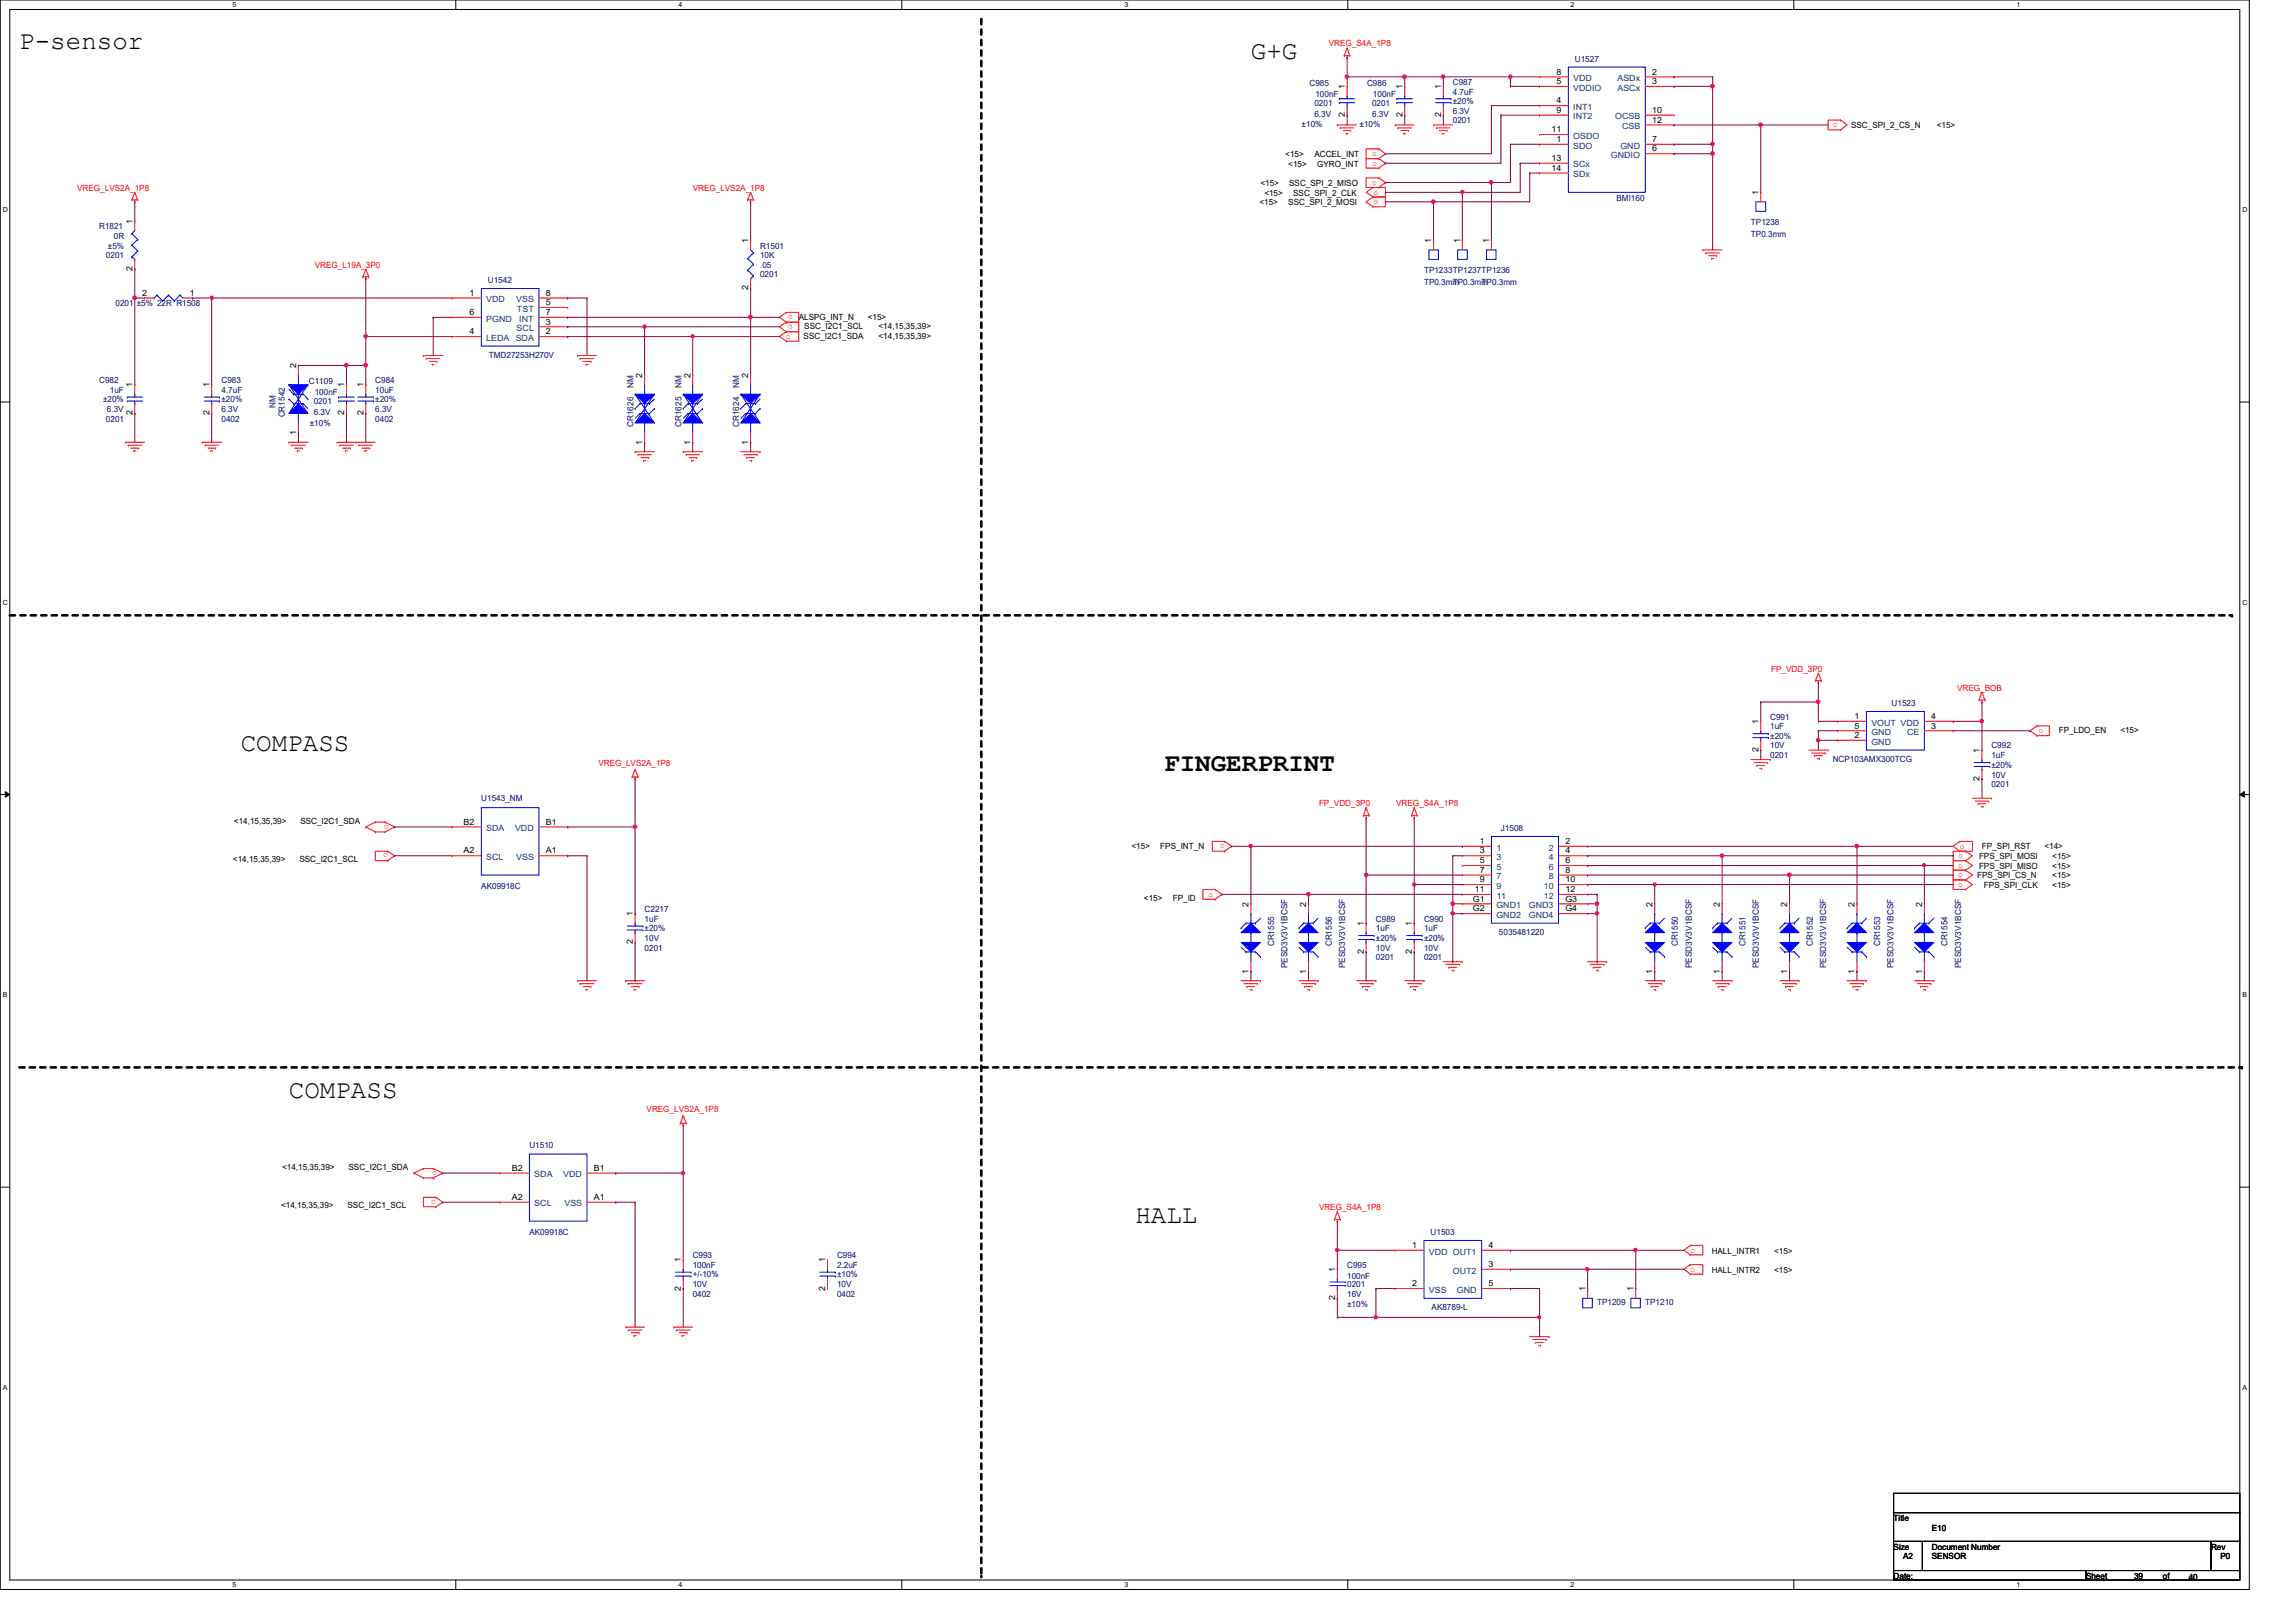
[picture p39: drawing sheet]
<svg xmlns="http://www.w3.org/2000/svg" width="297mm" height="210mm" viewBox="0 0 297 210" stroke-linecap="round" stroke-linejoin="round" font-family="sans-serif">
<defs><g id="words">
<g font-size="3.3">
<text x="2.5" y="6.4">P-sensor</text>
<text x="161.8" y="7.6">G+G</text>
<text x="31.2" y="97.2">COMPASS</text>
<text x="150.6" y="99.8">FINGERPRINT</text>
<text x="37.4" y="142">COMPASS</text>
<text x="146.9" y="158.2">HALL</text>
</g>
<g font-size="1.1" fill="#000080">
<text x="169.4" y="11.1">C985</text>
<text x="176.9" y="11.1">C986</text>
<text x="188" y="11">C987</text>
<text x="203.7" y="8">U1527</text>
<text x="168.4" y="16.5">±10%</text>
<text x="170" y="13.7">0201</text>
<text x="170" y="15.1">6.3V</text>
<text x="170.2" y="12.5">100nF</text>
<text x="175.9" y="16.5">±10%</text>
<text x="177.5" y="13.7">0201</text>
<text x="177.5" y="15.1">6.3V</text>
<text x="177.6" y="12.5">100nF</text>
<text x="188" y="12.2">4.7uF</text>
<text x="188" y="16">0201</text>
<text x="188" y="14.7">6.3V</text>
<text x="188" y="13.5">±20%</text>
<text x="12.8" y="29.7">R1821</text>
<text x="209.1" y="26">BMI160</text>
<text x="226.5" y="29.2">TP1238</text>
<text x="13.7" y="33.4">0201</text>
<text x="14" y="32.2">±5%</text>
<text x="14.7" y="30.9">0R</text>
<text x="98.3" y="32.2">R1501</text>
<text x="98.3" y="33.4">10K</text>
<text x="98.3" y="34.6">.05</text>
<text x="98.3" y="35.9">0201</text>
<text x="184.2" y="35.4">TP1233TP1237TP1236</text>
<text x="226.5" y="30.6">TP0.3mm</text>
<text x="14.9" y="39.6">0201</text>
<text x="17.7" y="39.6">±5% 22R R1508</text>
<text x="63.1" y="36.6">U1542</text>
<text x="184.2" y="36.9">TP0.3mm</text>
<text x="188" y="36.9">TP0.3mm</text>
<text x="191.7" y="36.9">TP0.3mm</text>
<text x="63.2" y="46.4">TMD27253H270V</text>
<text x="12.8" y="49.6">C982</text>
<text x="13.3" y="52.1">±20%</text>
<text x="13.8" y="53.3">6.3V</text>
<text x="14.2" y="50.8">1uF</text>
<text x="28.7" y="49.6">C983</text>
<text x="28.7" y="50.8">4.7uF</text>
<text x="28.7" y="53.3">6.3V</text>
<text x="28.7" y="52.1">±20%</text>
<text x="35.6" y="52.7" transform="rotate(-90 35.6 52.7)">NM</text>
<text x="40" y="49.7">C1109</text>
<text x="40.6" y="52.3">0201</text>
<text x="40.6" y="53.7">6.3V</text>
<text x="40.7" y="51.1">100nF</text>
<text x="48.6" y="49.6">C984</text>
<text x="48.6" y="50.8">10uF</text>
<text x="48.6" y="53.3">6.3V</text>
<text x="48.6" y="52.1">±20%</text>
<text x="82" y="50.2" transform="rotate(-90 82 50.2)">NM</text>
<text x="88.2" y="50.2" transform="rotate(-90 88.2 50.2)">NM</text>
<text x="95.6" y="50.2" transform="rotate(-90 95.6 50.2)">NM</text>
<text x="13.7" y="54.6">0201</text>
<text x="28.7" y="54.6">0402</text>
<text x="36.9" y="54" transform="rotate(-90 36.9 54)">CR1542</text>
<text x="40.1" y="55.1">±10%</text>
<text x="48.6" y="54.6">0402</text>
<text x="82" y="55.2" transform="rotate(-90 82 55.2)">CR1626</text>
<text x="88.2" y="55.2" transform="rotate(-90 88.2 55.2)">CR1625</text>
<text x="95.6" y="55.2" transform="rotate(-90 95.6 55.2)">CR1624</text>
<text x="229" y="93.1">C991</text>
<text x="229" y="94.4">1uF</text>
<text x="229" y="95.6">±20%</text>
<text x="244.7" y="91.4">U1523</text>
<text x="229" y="98.1">0201</text>
<text x="229" y="96.9">10V</text>
<text x="237.1" y="98.6">NCP103AMX300TCG</text>
<text x="257.6" y="96.9">C992</text>
<text x="257.6" y="98.1">1uF</text>
<text x="257.6" y="101.9">0201</text>
<text x="257.6" y="100.6">10V</text>
<text x="257.6" y="99.4">±20%</text>
<text x="62.3" y="103.7">U1543_NM</text>
<text x="194.2" y="107.6">J1508</text>
<text x="62.3" y="115.1">AK09918C</text>
<text x="83.4" y="118">C2217</text>
<text x="83.4" y="119.3">1uF</text>
<text x="178" y="119.3">C989</text>
<text x="184.2" y="119.3">C990</text>
<text x="83.4" y="123">0201</text>
<text x="83.4" y="121.8">10V</text>
<text x="83.4" y="120.5">±20%</text>
<text x="164.8" y="122.5" transform="rotate(-90 164.8 122.5)">CR1555</text>
<text x="166.6" y="125.3" transform="rotate(-90 166.6 125.3)">PESD3V3V1BCSF</text>
<text x="172.3" y="122.5" transform="rotate(-90 172.3 122.5)">CR1556</text>
<text x="174" y="125.3" transform="rotate(-90 174 125.3)">PESD3V3V1BCSF</text>
<text x="178" y="120.5">1uF</text>
<text x="178" y="124.2">0201</text>
<text x="178" y="123">10V</text>
<text x="178" y="121.8">±20%</text>
<text x="184.2" y="120.5">1uF</text>
<text x="184.2" y="124.2">0201</text>
<text x="184.2" y="123">10V</text>
<text x="184.2" y="121.8">±20%</text>
<text x="193.9" y="121">5035481220</text>
<text x="217.1" y="122.5" transform="rotate(-90 217.1 122.5)">CR1550</text>
<text x="218.9" y="125.3" transform="rotate(-90 218.9 125.3)">PESD3V3V1BCSF</text>
<text x="225.8" y="122.5" transform="rotate(-90 225.8 122.5)">CR1551</text>
<text x="227.5" y="125.3" transform="rotate(-90 227.5 125.3)">PESD3V3V1BCSF</text>
<text x="234.5" y="122.5" transform="rotate(-90 234.5 122.5)">CR1552</text>
<text x="236.3" y="125.3" transform="rotate(-90 236.3 125.3)">PESD3V3V1BCSF</text>
<text x="243.2" y="122.5" transform="rotate(-90 243.2 122.5)">CR1553</text>
<text x="245" y="125.3" transform="rotate(-90 245 125.3)">PESD3V3V1BCSF</text>
<text x="252" y="122.5" transform="rotate(-90 252 122.5)">CR1554</text>
<text x="253.7" y="125.3" transform="rotate(-90 253.7 125.3)">PESD3V3V1BCSF</text>
<text x="68.5" y="148.5">U1510</text>
<text x="68.5" y="159.9">AK09918C</text>
<text x="185.1" y="159.9">U1503</text>
<text x="89.6" y="162.9">C993</text>
<text x="89.6" y="164.1">100nF</text>
<text x="89.6" y="167.8">0402</text>
<text x="89.6" y="166.6">10V</text>
<text x="89.6" y="165.3">+/-10%</text>
<text x="108.3" y="162.9">C994</text>
<text x="108.3" y="164.1">2.2uF</text>
<text x="108.3" y="167.8">0402</text>
<text x="108.3" y="166.6">10V</text>
<text x="108.3" y="165.3">±10%</text>
<text x="174.3" y="164.1">C995</text>
<text x="174.3" y="165.6">100nF</text>
<text x="174.3" y="166.6">0201</text>
<text x="174.3" y="167.8">16V</text>
<text x="174.3" y="169.1">±10%</text>
<text x="185.2" y="169.5">AK8789-L</text>
<text x="206.6" y="168.8">TP1209</text>
<text x="212.8" y="168.8">TP1210</text>
</g>
<g font-size="1.1" fill="#f00">
<text x="171.9" y="6">VREG_S4A_1P8</text>
<text x="237.1" y="16.5">o</text>
<text x="177.5" y="21.5">o</text>
<text x="177.5" y="20.2">o</text>
<text x="177.5" y="24">o</text>
<text x="10" y="24.7">VREG_LVS2A_1P8</text>
<text x="89.6" y="24.7">VREG_LVS2A_1P8</text>
<text x="177.8" y="26.4">o</text>
<text x="177.8" y="25.2">o</text>
<text x="40.7" y="34.6">VREG_L19A_3P0</text>
<text x="102.6" y="42" transform="rotate(180 102.6 42)">o</text>
<text x="102.6" y="40.8" transform="rotate(180 102.6 40.8)">o</text>
<text x="101.7" y="43.9">o</text>
<text x="229.1" y="86.9">FP_VDD_3P0</text>
<text x="253.2" y="89.4">VREG_BOB</text>
<text x="264.4" y="94.3" transform="rotate(180 264.4 94.3)">o</text>
<text x="77.4" y="99.1">VREG_LVS2A_1P8</text>
<text x="50.3" y="106.7" transform="rotate(180 50.3 106.7)">o</text>
<text x="170.6" y="104.4">FP_VDD_3P0</text>
<text x="180.6" y="104.4">VREG_S4A_1P8</text>
<text x="50.2" y="110.4" transform="rotate(180 50.2 110.4)">o</text>
<text x="158.5" y="109.2" transform="rotate(180 158.5 109.2)">o</text>
<text x="253.3" y="112.3">o</text>
<text x="253.3" y="113.5">o</text>
<text x="253.3" y="111.1">o</text>
<text x="253.5" y="109.8">o</text>
<text x="156.3" y="116">o</text>
<text x="253.3" y="114.8">o</text>
<text x="83.6" y="143.9">VREG_LVS2A_1P8</text>
<text x="56.4" y="155.2" transform="rotate(180 56.4 155.2)">o</text>
<text x="56.5" y="151.5" transform="rotate(180 56.5 151.5)">o</text>
<text x="170.6" y="156.6">VREG_S4A_1P8</text>
<text x="218.7" y="162.1">o</text>
<text x="218.7" y="164.6">o</text>
</g>
<g font-size="1.1">
<text x="174" y="11.6" transform="rotate(-90 174 11.6)">1</text>
<text x="181.4" y="11.6" transform="rotate(-90 181.4 11.6)">1</text>
<text x="186.4" y="11.6" transform="rotate(-90 186.4 11.6)">1</text>
<text x="201.4" y="10.9">5</text>
<text x="201.4" y="9.7">8</text>
<text x="213.7" y="9.7">2</text>
<text x="213.7" y="10.9">3</text>
<text x="174" y="15.2" transform="rotate(-90 174 15.2)">2</text>
<text x="181.4" y="15.2" transform="rotate(-90 181.4 15.2)">2</text>
<text x="186.4" y="15.2" transform="rotate(-90 186.4 15.2)">2</text>
<text x="200.7" y="17.1">11</text>
<text x="201.4" y="13.4">4</text>
<text x="201.4" y="14.6">9</text>
<text x="213.7" y="14.6">10</text>
<text x="213.7" y="15.9">12</text>
<text x="239.5" y="16.6">SSC_SPI_2_CS_N</text>
<text x="250.6" y="16.6">&lt;15&gt;</text>
<text x="166.3" y="20.3">&lt;15&gt;</text>
<text x="166.7" y="21.6">&lt;15&gt;</text>
<text x="170" y="20.3">ACCEL_INT</text>
<text x="170.4" y="21.6">GYRO_INT</text>
<text x="200.7" y="20.8">13</text>
<text x="200.7" y="22.1">14</text>
<text x="201.4" y="18.4">1</text>
<text x="213.7" y="19.6">6</text>
<text x="213.7" y="18.4">7</text>
<text x="17.1" y="29" transform="rotate(-90 17.1 29)">1</text>
<text x="162.9" y="26.5">&lt;15&gt;</text>
<text x="163.1" y="24.1">&lt;15&gt;</text>
<text x="163.6" y="25.3">&lt;15&gt;</text>
<text x="166.7" y="26.5">SSC_SPI_2_MOSI</text>
<text x="166.8" y="24.1">SSC_SPI_2_MISO</text>
<text x="167.3" y="25.3">SSC_SPI_2_CLK</text>
<text x="227.5" y="25.2" transform="rotate(-90 227.5 25.2)">1</text>
<text x="17.1" y="35.1" transform="rotate(-90 17.1 35.1)">2</text>
<text x="96.8" y="31.5" transform="rotate(-90 96.8 31.5)">1</text>
<text x="185.2" y="31.5" transform="rotate(-90 185.2 31.5)">1</text>
<text x="188.9" y="31.5" transform="rotate(-90 188.9 31.5)">1</text>
<text x="192.7" y="31.5" transform="rotate(-90 192.7 31.5)">1</text>
<text x="18.4" y="38.3">2</text>
<text x="24.6" y="38.3">1</text>
<text x="60.7" y="38.3">1</text>
<text x="60.7" y="40.8">6</text>
<text x="70.6" y="42">3</text>
<text x="70.6" y="38.3">8</text>
<text x="70.6" y="39.5">5</text>
<text x="70.6" y="40.8">7</text>
<text x="96.8" y="37.6" transform="rotate(-90 96.8 37.6)">2</text>
<text x="103.3" y="41.4">ALSPG_INT_N</text>
<text x="112.3" y="41.4">&lt;15&gt;</text>
<text x="38.3" y="47.6" transform="rotate(-90 38.3 47.6)">2</text>
<text x="60.7" y="43.3">4</text>
<text x="70.6" y="43.3">2</text>
<text x="104" y="43.9">SSC_I2C1_SDA</text>
<text x="104.1" y="42.6">SSC_I2C1_SCL</text>
<text x="113.7" y="42.6">&lt;14,15,35,39&gt;</text>
<text x="113.7" y="43.9">&lt;14,15,35,39&gt;</text>
<text x="17.1" y="53.8" transform="rotate(-90 17.1 53.8)">2</text>
<text x="17.1" y="50.1" transform="rotate(-90 17.1 50.1)">1</text>
<text x="27.1" y="53.8" transform="rotate(-90 27.1 53.8)">2</text>
<text x="27.1" y="50.1" transform="rotate(-90 27.1 50.1)">1</text>
<text x="44.5" y="53.8" transform="rotate(-90 44.5 53.8)">2</text>
<text x="44.5" y="50.1" transform="rotate(-90 44.5 50.1)">1</text>
<text x="47" y="53.8" transform="rotate(-90 47 53.8)">2</text>
<text x="47" y="50.1" transform="rotate(-90 47 50.1)">1</text>
<text x="83.1" y="48.9" transform="rotate(-90 83.1 48.9)">2</text>
<text x="89.3" y="48.9" transform="rotate(-90 89.3 48.9)">2</text>
<text x="96.8" y="48.9" transform="rotate(-90 96.8 48.9)">2</text>
<text x="38.3" y="56.3" transform="rotate(-90 38.3 56.3)">1</text>
<text x="83.1" y="57.5" transform="rotate(-90 83.1 57.5)">1</text>
<text x="89.3" y="57.5" transform="rotate(-90 89.3 57.5)">1</text>
<text x="96.8" y="57.5" transform="rotate(-90 96.8 57.5)">1</text>
<text x="227.5" y="93.7" transform="rotate(-90 227.5 93.7)">1</text>
<text x="239.9" y="93">1</text>
<text x="239.9" y="95.5">2</text>
<text x="239.9" y="94.3">5</text>
<text x="249.8" y="94.3">3</text>
<text x="249.8" y="93">4</text>
<text x="266.4" y="94.9">FP_LDO_EN</text>
<text x="274.3" y="94.9">&lt;15&gt;</text>
<text x="227.5" y="97.3" transform="rotate(-90 227.5 97.3)">2</text>
<text x="256.1" y="101.1" transform="rotate(-90 256.1 101.1)">2</text>
<text x="256.1" y="97.4" transform="rotate(-90 256.1 97.4)">1</text>
<text x="30.3" y="106.6">&lt;14,15,35,39&gt;</text>
<text x="38.9" y="106.6">SSC_I2C1_SDA</text>
<text x="60" y="106.7">B2</text>
<text x="70.6" y="106.7">B1</text>
<text x="30.1" y="111.5">&lt;14,15,35,39&gt;</text>
<text x="38.7" y="111.5">SSC_I2C1_SCL</text>
<text x="60" y="110.4">A2</text>
<text x="70.6" y="110.4">A1</text>
<text x="146.4" y="109.8">&lt;15&gt;</text>
<text x="150.1" y="109.8">FPS_INT_N</text>
<text x="191.4" y="109.2">1</text>
<text x="191.4" y="110.4">3</text>
<text x="191.4" y="111.7">5</text>
<text x="191.4" y="112.9">7</text>
<text x="202.5" y="109.2">2</text>
<text x="202.5" y="110.4">4</text>
<text x="202.5" y="111.7">6</text>
<text x="202.5" y="112.9">8</text>
<text x="255.8" y="113.7">FPS_SPI_CS_N</text>
<text x="256" y="112.4">FPS_SPI_MISO</text>
<text x="256" y="111.2">FPS_SPI_MOSI</text>
<text x="256.4" y="109.8">FP_SPI_RST</text>
<text x="264.5" y="109.8">&lt;14&gt;</text>
<text x="265.5" y="113.7">&lt;15&gt;</text>
<text x="265.5" y="112.4">&lt;15&gt;</text>
<text x="265.5" y="111.2">&lt;15&gt;</text>
<text x="81.9" y="118.6" transform="rotate(-90 81.9 118.6)">1</text>
<text x="148" y="116.5">&lt;15&gt;</text>
<text x="151.7" y="116.5">FP_ID</text>
<text x="161.5" y="117.3" transform="rotate(-90 161.5 117.3)">2</text>
<text x="169" y="117.3" transform="rotate(-90 169 117.3)">2</text>
<text x="176.4" y="119.8" transform="rotate(-90 176.4 119.8)">1</text>
<text x="182.7" y="119.8" transform="rotate(-90 182.7 119.8)">1</text>
<text x="190.5" y="116.7">G1</text>
<text x="190.5" y="117.9">G2</text>
<text x="190.8" y="115.4">11</text>
<text x="191.4" y="114.2">9</text>
<text x="202.5" y="114.2">10</text>
<text x="202.5" y="115.4">12</text>
<text x="202.5" y="116.7">G3</text>
<text x="202.5" y="117.9">G4</text>
<text x="213.8" y="117.3" transform="rotate(-90 213.8 117.3)">2</text>
<text x="222.5" y="117.3" transform="rotate(-90 222.5 117.3)">2</text>
<text x="231.2" y="117.3" transform="rotate(-90 231.2 117.3)">2</text>
<text x="239.9" y="117.3" transform="rotate(-90 239.9 117.3)">2</text>
<text x="248.7" y="117.3" transform="rotate(-90 248.7 117.3)">2</text>
<text x="256.7" y="114.9">FPS_SPI_CLK</text>
<text x="265.5" y="114.9">&lt;15&gt;</text>
<text x="81.9" y="122.2" transform="rotate(-90 81.9 122.2)">2</text>
<text x="161.5" y="126" transform="rotate(-90 161.5 126)">1</text>
<text x="169" y="126" transform="rotate(-90 169 126)">1</text>
<text x="176.4" y="123.5" transform="rotate(-90 176.4 123.5)">2</text>
<text x="182.7" y="123.5" transform="rotate(-90 182.7 123.5)">2</text>
<text x="213.8" y="126" transform="rotate(-90 213.8 126)">1</text>
<text x="222.5" y="126" transform="rotate(-90 222.5 126)">1</text>
<text x="231.2" y="126" transform="rotate(-90 231.2 126)">1</text>
<text x="239.9" y="126" transform="rotate(-90 239.9 126)">1</text>
<text x="248.7" y="126" transform="rotate(-90 248.7 126)">1</text>
<text x="36.5" y="151.4">&lt;14,15,35,39&gt;</text>
<text x="45.1" y="151.4">SSC_I2C1_SDA</text>
<text x="66.2" y="155.3">A2</text>
<text x="66.2" y="151.5">B2</text>
<text x="76.8" y="155.3">A1</text>
<text x="76.8" y="151.5">B1</text>
<text x="36.4" y="156.4">&lt;14,15,35,39&gt;</text>
<text x="45" y="156.4">SSC_I2C1_SCL</text>
<text x="182.7" y="161.5">1</text>
<text x="192.6" y="161.5">4</text>
<text x="88.1" y="167" transform="rotate(-90 88.1 167)">2</text>
<text x="88.1" y="163.4" transform="rotate(-90 88.1 163.4)">1</text>
<text x="106.8" y="167" transform="rotate(-90 106.8 167)">2</text>
<text x="106.8" y="163.4" transform="rotate(-90 106.8 163.4)">1</text>
<text x="172.7" y="164.6" transform="rotate(-90 172.7 164.6)">1</text>
<text x="182.7" y="166.5">2</text>
<text x="192.6" y="164">3</text>
<text x="192.6" y="166.5">5</text>
<text x="205.1" y="167.1" transform="rotate(-90 205.1 167.1)">1</text>
<text x="211.3" y="167.1" transform="rotate(-90 211.3 167.1)">1</text>
<text x="221.4" y="162.2">HALL_INTR1</text>
<text x="221.4" y="164.7">HALL_INTR2</text>
<text x="229.5" y="162.2">&lt;15&gt;</text>
<text x="229.5" y="164.7">&lt;15&gt;</text>
<text x="172.7" y="168.3" transform="rotate(-90 172.7 168.3)">2</text>
<text x="245" y="196.8">Title</text>
<text x="245" y="200.5">Size</text>
<text x="246.2" y="201.8">A2</text>
<text x="249.9" y="200.5">Document Number</text>
<text x="249.9" y="201.8">SENSOR</text>
<text x="249.9" y="198.1">E10</text>
<text x="286" y="200.5">Rev</text>
<text x="287.3" y="201.8">P0</text>
<text x="245" y="204.3">Date:</text>
<text x="269.9" y="204.3">Sheet</text>
<text x="276.1" y="204.3">39</text>
<text x="279.8" y="204.3">of</text>
<text x="283.2" y="204.4">40</text>
</g>
<g font-size="1.1" fill="#004080">
<text x="203.5" y="11.7">VDDIO</text>
<text x="203.5" y="10.5">VDD</text>
<text x="209.3" y="10.5">ASDx</text>
<text x="209.3" y="11.7">ASCx</text>
<text x="203.5" y="14.2">INT1</text>
<text x="203.5" y="15.5">INT2</text>
<text x="203.5" y="17.9">OSDO</text>
<text x="209" y="15.5">OCSB</text>
<text x="209.8" y="16.7">CSB</text>
<text x="203.5" y="19.2">SDO</text>
<text x="203.5" y="21.7">SCx</text>
<text x="203.5" y="22.9">SDx</text>
<text x="208.4" y="20.4">GNDIO</text>
<text x="209.6" y="19.2">GND</text>
<text x="62.9" y="39.1">VDD</text>
<text x="62.9" y="41.6">PGND</text>
<text x="66.8" y="39.1">VSS</text>
<text x="66.9" y="40.3">TST</text>
<text x="67.2" y="41.6">INT</text>
<text x="62.9" y="44.1">LEDA</text>
<text x="66.7" y="44.1">SDA</text>
<text x="66.8" y="42.8">SCL</text>
<text x="242.1" y="93.9">VOUT VDD</text>
<text x="242.1" y="95.1">GND</text>
<text x="246.7" y="95.1">CE</text>
<text x="242.1" y="96.4">GND</text>
<text x="62.9" y="107.6">SDA</text>
<text x="66.6" y="107.6">VDD</text>
<text x="62.9" y="111.3">SCL</text>
<text x="66.8" y="111.3">VSS</text>
<text x="193.6" y="110.1">1</text>
<text x="193.6" y="111.3">3</text>
<text x="193.6" y="112.6">5</text>
<text x="193.6" y="113.8">7</text>
<text x="200.4" y="110.1">2</text>
<text x="200.4" y="111.3">4</text>
<text x="200.4" y="112.6">6</text>
<text x="200.4" y="113.8">8</text>
<text x="193.6" y="117.5">GND1</text>
<text x="193.6" y="118.8">GND2</text>
<text x="193.6" y="115">9</text>
<text x="193.6" y="116.3">11</text>
<text x="197.8" y="117.5">GND3</text>
<text x="197.8" y="118.8">GND4</text>
<text x="199.7" y="115">10</text>
<text x="199.7" y="116.3">12</text>
<text x="69.1" y="152.4">SDA</text>
<text x="72.9" y="152.4">VDD</text>
<text x="69.1" y="156.1">SCL</text>
<text x="73" y="156.1">VSS</text>
<text x="184.9" y="162.3">VDD OUT1</text>
<text x="184.9" y="167.3">VSS</text>
<text x="188" y="164.8">OUT2</text>
<text x="188.5" y="167.3">GND</text>
</g>
<g font-size=".9">
<text x="30.1" y=".9">5</text>
<text x="87.8" y=".9">4</text>
<text x="145.5" y=".9">3</text>
<text x="203.2" y=".9">2</text>
<text x="260.9" y=".9">1</text>
<text x=".4" y="27.4">D</text>
<text x="290.1" y="27.4">D</text>
<text x=".4" y="78.2">C</text>
<text x="290.1" y="78.2">C</text>
<text x=".4" y="129">B</text>
<text x="290.1" y="129">B</text>
<text x=".4" y="179.8">A</text>
<text x="290.1" y="179.8">A</text>
<text x="30.1" y="205.4">5</text>
<text x="87.8" y="205.4">4</text>
<text x="145.5" y="205.4">3</text>
<text x="203.2" y="205.4">2</text>
<text x="260.9" y="205.4">1</text>
</g>
</g></defs>
<path d="M0 0h291v205.7h-291zM1.3 1.2h288.5v203.3h-288.5z" fill="none" stroke="#000" stroke-width=".13"/>
<g fill="#fff">
<path d="M30.1 .1h.5v1h-.5z"/>
<path d="M30.1 204.6h.5v1h-.5z"/>
</g>
<path d="M59 0v1.2M59 204.5v1.2" fill="none" stroke="#000" stroke-width=".13"/>
<g fill="#fff">
<path d="M87.8 .1h.5v1h-.5z"/>
<path d="M87.8 204.6h.5v1h-.5z"/>
</g>
<path d="M116.7 0v1.2M116.7 204.5v1.2" fill="none" stroke="#000" stroke-width=".13"/>
<g fill="#fff">
<path d="M145.5 .1h.5v1h-.5z"/>
<path d="M145.5 204.6h.5v1h-.5z"/>
</g>
<path d="M174.4 0v1.2M174.4 204.5v1.2" fill="none" stroke="#000" stroke-width=".13"/>
<g fill="#fff">
<path d="M203.2 .1h.5v1h-.5z"/>
<path d="M203.2 204.6h.5v1h-.5z"/>
</g>
<path d="M232.1 0v1.2M232.1 204.5v1.2" fill="none" stroke="#000" stroke-width=".13"/>
<g fill="#fff">
<path d="M260.9 .1h.5v1h-.5z"/>
<path d="M260.9 204.6h.5v1h-.5z"/>
<path d="M.4 26.6h.6v1h-.6z"/>
<path d="M290.1 26.6h.6v1h-.6z"/>
<path d="M.4 77.4h.6v1h-.6z"/>
<path d="M290.1 77.4h.6v1h-.6z"/>
</g>
<path d="M0 52h1.3M289.8 52h1.2" fill="none" stroke="#000" stroke-width=".13"/>
<g fill="#fff">
<path d="M.4 128.2h.6v1h-.6z"/>
<path d="M290.1 128.2h.6v1h-.6z"/>
</g>
<path d="M0 102.8h1.3M.7 102.4l.6 .4-.6 .4zM289.8 102.8l.6-.4v.8zM289.8 102.8h1.2" fill="none" stroke="#000" stroke-width=".13"/>
<path d="M.7 102.4l.6 .4-.6 .4zM289.8 102.8l.6-.4v.8z" fill="#000"/>
<g fill="#fff">
<path d="M.4 179h.5v1h-.5z"/>
<path d="M290.1 179h.6v1h-.6z"/>
</g>
<path d="M0 153.6h1.3M289.8 153.6h1.2M245 193.3h44.8v2.4h-44.8zM245 195.7h44.8v3.8h-44.8zM245 199.5h3.7v3.7h-3.7zM248.7 199.5h37.3v3.7h-37.3zM286 199.5h3.8v3.7h-3.8zM245 203.2h24.9v1.3h-24.9zM269.9 203.2h19.9v1.3h-19.9z" fill="none" stroke="#000" stroke-width=".13"/>
<path d="M127 2.5v201.5M1.3 79.6h287.5M2.5 138.1h287.5" fill="none" stroke="#000" stroke-width=".34" stroke-dasharray=".7 .7"/>
<g fill="#000" stroke-dasharray=".7 .7">
<circle cx="288.8" cy="79.6" r=".17"/>
<circle cx="290" cy="138.1" r=".17"/>
<circle cx="127" cy="204" r=".17"/>
</g>
<g fill="none" stroke="#f00" stroke-width=".13">
<path d="M173 16.2h.1M173 16.2h2.5M173.4 16.6h.1M173.4 16.6h1.7M173.8 16.9h.9M173.9 7.2h.1M173.9 7.2h.7M174.2 17.3h.1M174.2 17.3h.2M174.3 7.5h.1M174.3 6.2h.1M174.3 7.2v.3"/>
<path d="M174.3 6.2l.3 1M174.3 6.2l-.4 1M174.6 7.2h.1M174.7 16.9h.1M178.4 19.3h.1M178.4 19.3h-1.7v1.2h1.7M178.4 19.3l.8 .6-.8 .6M180.5 16.2h.1M180.5 16.2h2.5M180.8 16.6h.1M180.8 16.6h1.8M181.2 16.9h1"/>
<path d="M181.6 17.3h.1M181.6 17.3h.3M182.2 16.9h.1M185.5 16.2h.1M185.5 16.2h2.5M185.8 16.6h.1M185.8 16.6h1.8M186.2 16.9h1M186.6 17.3h.1M186.6 17.3h.3M187.2 16.9h.1M238.1 15.5h.1"/>
<path d="M238.1 16.8h.1M238.1 15.5h-1.6v1.3h1.6M238.1 15.5l.9 .7-.9 .6M17.1 25.9h.1M17.1 25.9h.7M17.4 26.1h.1M17.4 24.9h.1M17.4 25.9v.2M17.4 24.9l.4 1M17.4 24.9l-.3 1M17.8 25.9h.1M46.9 35.8h.1"/>
<path d="M46.9 35.8h.8M47.3 36.1h.1M47.3 34.8h.1M47.3 35.8v.3M47.3 34.8l.4 1M47.3 34.8l-.4 1M47.7 35.8h.1M96.7 25.9h.1M96.7 25.9h.8M97.1 26.1h.1M97.1 24.9h.1M97.1 25.9v.2"/>
<path d="M97.1 24.9l-.4 1M97.1 24.9l.4 1M97.5 25.9h.1M177.6 25.5h.1M177.6 26.8h.1M177.6 25.5h1.6v1.3h-1.6M177.6 24.3h.1M177.6 24.3h1.6v1.2h-1.6M177.6 25.5l-.9 .6 .9 .7M177.6 24.3l-.9 .6 .9 .6M178.4 20.5h.1M178.4 21.8h.1"/>
<path d="M178.4 20.5h-1.7v1.3h1.7M178.4 23h.1M178.4 24.3h.1M178.4 23h-1.7v1.3h1.7M178.4 20.5l.8 .6-.8 .7M178.4 23l.8 .6-.8 .7M220.3 32.3h.1M220.3 32.3h2.5M220.7 32.7h.1M220.7 32.7h1.7M221.1 33.1h1M221.4 33.4h.1"/>
<path d="M221.4 33.4h.3M222.1 33.1h.1M16.2 57.2h.1M16.2 57.2h2.5M16.6 57.6h.1M16.6 57.6h1.7M16.9 58h1M17.3 58.3h.1M17.3 58.3h.3M17.9 58h.1M26.2 57.2h.1M26.2 57.2h2.5"/>
<path d="M26.5 57.6h.1M26.5 57.6h1.8M26.9 58h1M27.3 58.3h.1M27.3 58.3h.2M27.9 58h.1M37.4 57.2h.1M37.4 57.2h2.4M37.7 57.6h.1M37.7 57.6h1.8M38.1 58h1M38.5 58.3h.1"/>
<path d="M38.5 58.3h.2M39.1 58h.1M43.6 57.2h.1M43.6 57.2h5M43.9 57.6h.1M43.9 57.6h1.8M44.3 58h1M44.7 58.3h.1M44.7 58.3h.3M45.3 58h.1M46.1 57.2h.1M46.4 57.6h.1"/>
<path d="M46.4 57.6h1.8M46.8 58h1M47.2 58.3h.1M47.2 58.3h.3M47.8 58h.1M54.8 46h.1M54.8 46h2.5M55.2 46.4h.1M55.2 46.4h1.7M55.5 46.8h1M55.9 47.2h.1M55.9 47.2h.3"/>
<path d="M56.5 46.8h.1M74.7 46h.1M74.7 46h2.5M75.1 46.4h.1M75.1 46.4h1.7M75.4 46.8h1.1M75.8 47.2h.1M75.8 47.2h.3M76.5 46.8h.1M82.2 58.5h.1M82.2 58.5h2.5M82.5 58.8h.1"/>
<path d="M82.5 58.8h1.8M82.9 59.2h1M83.3 59.6h.1M83.3 59.6h.2M83.9 59.2h.1M88.4 58.5h.1M88.4 58.5h2.5M88.8 58.8h.1M88.8 58.8h1.7M89.2 59.2h.9M89.5 59.6h.1M89.5 59.6h.2"/>
<path d="M90.1 59.2h.1M95.8 58.5h2.5M96.2 58.8h1.8M96.6 59.2h.1M96.6 59.2h1M97 59.6h.2M97.2 59.6h.1M98 58.8h.1M98.3 58.5h.1M101.7 42.9h.1M101.7 44.2h.1M101.7 42.9h1.6v1.3h-1.6"/>
<path d="M101.7 41.7h.1M101.7 41.7h1.6v1.2h-1.6M101.7 40.4h.1M101.7 40.4h1.6v1.3h-1.6M101.7 42.9l-.9 .7 .9 .6M101.7 41.7l-.9 .6 .9 .6M101.7 40.4l-.9 .7 .9 .6M82.2 99.6h.1M82.2 99.6l.3 .9M82.2 99.6l-.4 .9M226.5 98.3h2.5M226.9 98.7h1.7"/>
<path d="M227.3 99.1h.1M227.3 99.1h1M227.7 99.4h.2M227.9 99.4h.1M228.6 98.7h.1M229 98.3h.1M234 97.1h2.5M234.4 97.5h1.7M234.7 97.8h.1M234.7 97.8h1.1M234.9 88.1h.1M234.9 88.1h.7"/>
<path d="M235.1 98.2h.3M235.2 88.3h.1M235.2 87.1h.1M235.2 88.1v.2M235.2 87.1l.4 1M235.2 87.1l-.3 1M235.4 98.2h.1M235.6 88.1h.1M236.1 97.5h.1M236.5 97.1h.1M237.7 93.3h.1M237.7 95.8h.1"/>
<path d="M237.7 94.6h.1M237.7 93.3h3.8M237.7 95.8h3.8M237.7 94.6h3.8M249 93.3h3.7M249 94.6h3.7M252.7 94.6h.1M252.7 93.3h.1M256 90.6h.1M256 90.6h.8M256.4 90.8h.1M256.4 89.6h.1"/>
<path d="M256.4 90.6v.2M256.4 89.6l.4 1M256.4 89.6l-.4 1M256.8 90.6h.1M263.5 95.2h.1M263.5 93.9h.1M263.5 93.9h1.6v1.3h-1.6M263.5 93.9l-.9 .7 .9 .6M47.3 107h.1M47.3 107l1.3 .7M48.6 107.7h.1M48.6 106.4h.1"/>
<path d="M48.6 107.7h1.2M48.6 106.4h1.2M48.6 106.4l-1.3 .6M49.8 107.7h.1M49.8 106.4h.1M49.8 106.4l1.3 .6M50.2 111.4h.1M50.2 110.2h.1M50.2 110.2h-1.6v1.2h1.6M50.2 110.2l.9 .5-.9 .7M51.1 107h.1M51.1 107l-1.3 .7"/>
<path d="M81.8 100.5h.1M81.8 100.5h.7M82.2 100.8h.1M82.2 100.5v.3M82.5 100.5h.1M157.2 115.1h.1M157.2 116.4h.1M157.2 115.1h-1.6v1.3h1.6M157.2 115.1l.9 .6-.9 .7M158.5 110.2h.1M158.5 108.9h.1M158.5 108.9h-1.7v1.3h1.7"/>
<path d="M158.5 108.9l.8 .6-.8 .7M176.4 105.5h.1M176.4 105.5h.7M176.7 105.8h.1M176.7 104.5h.1M176.7 105.5v.3M176.7 104.5l.4 1M176.7 104.5l-.3 1M177.1 105.5h.1M182.6 105.5h.1M182.6 105.5h.7M183 105.8h.1"/>
<path d="M183 104.5h.1M183 105.5v.3M183 104.5l.3 1M183 104.5l-.4 1M183.3 105.5h.1M253.5 108.9h.1M253.5 110.2h.1M253.5 108.9h1.7v1.3h-1.7M253.5 108.9l-.8 .6 .8 .7M254.3 111.4h.1M254.3 112.6h.1M254.3 111.4h-1.6v1.2h1.6"/>
<path d="M254.3 113.9h.1M254.3 112.6h-1.6v1.3h1.6M254.3 115.1h.1M254.3 113.9h-1.6v1.2h1.6M254.3 110.2h.1M254.3 110.2h-1.6v1.2h1.6M254.3 111.4l.9 .6-.9 .6M254.3 112.6l.9 .6-.9 .7M254.3 113.9l.9 .6-.9 .6M254.3 110.2l.9 .5-.9 .7M255.2 103.3h2.4M255.5 103.7h1.8"/>
<path d="M255.9 104h.1M255.9 104h1M256.3 104.4h.2M256.5 104.4h.1M257.3 103.7h.1M257.6 103.3h.1M74.7 126.9h.1M74.7 126.9h2.5M75.1 127.3h.1M75.1 127.3h1.7M75.4 127.7h1.1M75.8 128.1h.1"/>
<path d="M75.8 128.1h.3M76.5 127.7h.1M80.9 126.9h.1M80.9 126.9h2.5M81.3 127.3h.1M81.3 127.3h1.8M81.7 127.7h1M82 128.1h.1M82 128.1h.3M82.7 127.7h.1M160.6 126.9h2.5M160.9 127.3h1.8"/>
<path d="M161.3 127.7h.1M161.3 127.7h1M161.7 128.1h.3M162 128.1h.1M162.7 127.3h.1M163.1 126.9h.1M168.1 126.9h2.4M168.4 127.3h1.8M168.8 127.7h.1M168.8 127.7h1M169.2 128.1h.2M169.4 128.1h.1"/>
<path d="M170.2 127.3h.1M170.5 126.9h.1M175.5 126.9h2.5M175.9 127.3h1.7M176.3 127.7h.1M176.3 127.7h.9M176.6 128.1h.3M176.9 128.1h.1M177.6 127.3h.1M178 126.9h.1M181.7 126.9h2.5M182.1 127.3h1.8"/>
<path d="M182.5 127.7h.1M182.5 127.7h1M182.8 128.1h.3M183.1 128.1h.1M183.9 127.3h.1M184.2 126.9h.1M186.7 124.5h2.5M187.1 124.8h1.7M187.4 125.2h.1M187.4 125.2h1.1M187.8 125.6h.3M188.1 125.6h.1"/>
<path d="M188.8 124.8h.1M189.2 124.5h.1M205.4 124.5h2.5M205.7 124.8h1.8M206.1 125.2h.1M206.1 125.2h1M206.5 125.6h.3M206.8 125.6h.1M207.5 124.8h.1M207.9 124.5h.1M212.8 126.9h2.5M213.2 127.3h1.8"/>
<path d="M213.6 127.7h.1M213.6 127.7h1M213.9 128.1h.3M214.2 128.1h.1M215 127.3h.1M215.3 126.9h.1M221.6 126.9h2.5M222 127.3h1.7M222.3 127.7h.1M222.3 127.7h1M222.7 128.1h.2M222.9 128.1h.1"/>
<path d="M223.7 127.3h.1M224.1 126.9h.1M230.3 126.9h2.4M230.6 127.3h1.8M231 127.7h.1M231 127.7h1M231.4 128.1h.2M231.6 128.1h.1M232.4 127.3h.1M232.7 126.9h.1M239 126.9h2.5M239.3 127.3h1.8"/>
<path d="M239.7 127.7h.1M239.7 127.7h1M240.1 128.1h.3M240.4 128.1h.1M241.1 127.3h.1M241.5 126.9h.1M247.7 126.9h2.5M248.1 127.3h1.7M248.5 127.7h.1M248.5 127.7h.9M248.8 128.1h.3M249.1 128.1h.1"/>
<path d="M249.8 127.3h.1M250.2 126.9h.1M53.5 151.8h.1M53.5 151.8l1.3 .6M54.8 152.4h.1M54.8 151.2h.1M54.8 152.4h1.2M54.8 151.2h1.2M54.8 151.2l-1.3 .6M56 152.4h.1M56 151.2h.1M56 151.2l1.3 .6"/>
<path d="M56.4 156.2h.1M56.4 154.9h.1M56.4 154.9h-1.6v1.3h1.6M56.4 154.9l.9 .7-.9 .6M57.3 151.8h.1M57.3 151.8l-1.3 .6M88 145.4h.1M88 145.4h.8M88.4 145.6h.1M88.4 144.4h.1M88.4 145.4v.2M88.4 144.4l.4 1"/>
<path d="M88.4 144.4l-.4 1M88.8 145.4h.1M172.6 157.8h.1M172.6 157.8h.8M173 158h.1M173 156.8h.1M173 157.8v.2M173 156.8l.4 1M173 156.8l-.4 1M173.4 157.8h.1M80.9 171.7h.1M80.9 171.7h2.5"/>
<path d="M81.3 172.1h.1M81.3 172.1h1.8M81.7 172.5h1M82 172.8h.1M82 172.8h.3M82.7 172.5h.1M87.2 171.7h.1M87.2 171.7h2.4M87.5 172.1h.1M87.5 172.1h1.8M87.9 172.5h1M88.3 172.8h.1"/>
<path d="M88.3 172.8h.2M88.9 172.5h.1M197.9 173h2.5M198.3 173.4h1.7M198.7 173.7h.1M198.7 173.7h.9M199 174.1h.3M199.3 174.1h.1M200 173.4h.1M200.4 173h.1M218.7 161.2h.1M218.7 162.4h.1"/>
<path d="M218.7 161.2h1.6v1.2h-1.6M218.7 163.7h.1M218.7 164.9h.1M218.7 163.7h1.6v1.2h-1.6M218.7 161.2l-.9 .6 .9 .6M218.7 163.7l-.9 .6 .9 .6"/>
</g>
<path d="M241.5 92.1h7.5v5h-7.5z" fill="none" stroke="#00f" stroke-width=".13"/>
<path d="M221.6 122h2.5l-1.3 1.2z" fill="#00f"/>
<path d="M221.6 122h2.5l-1.3 1.2zM221.6 122.6l.6 .6M222.2 123.2h.1M222.2 123.2h1.2M222.8 123.2h.1M222.8 120.7h.1M222.8 120.7v1.3M222.8 123.2v1.3M223.4 123.2h.1M223.4 123.2l.7 .6M224.1 123.8h.1" fill="none" stroke="#00f" stroke-width=".13"/>
<path d="M221.6 120.7l1.2-1.2 1.3 1.2z" fill="#00f"/>
<g fill="none" stroke="#00f" stroke-width=".13">
<path d="M17.1 30.2h.1M17.1 31.7h.1M17.1 33.2h.1M17.1 30.2l.7 .8M17.1 31.7l.7 .8M17.1 33.2l.3 .4M17.4 33.6h.1M17.4 29.8l-.3 .4M17.8 31h.1M17.8 32.5h.1M17.8 31l-.7 .7M17.8 32.5l-.7 .7"/>
<path d="M62.3 37.3h7.4v7.5h-7.4zM46.3 51.4h2M46.3 51.9h2M47.3 51h.1M47.3 52.2h.1M47.3 51v.4M47.3 51.9v.3M48.3 51.4h.1M48.3 51.9h.1M226.8 95h2M226.8 95.5h2M227.8 94.6h.1"/>
<path d="M227.8 95.8h.1M227.8 94.6v.4M227.8 95.5v.3M228.8 95h.1M228.8 95.5h.1M222.2 119.5h.1M222.2 119.5h1.2M222.2 119.5l-.6 .6M222.8 118.2h.1M222.8 118.2v1.3M223.4 119.5h.1M224.1 118.8l-.7 .7"/>
<path d="M221.6 120.7l1.2-1.2 1.3 1.2zM221.6 120.1h.1"/>
</g>
<g fill="none" stroke="#f00" stroke-width=".13">
<path d="M17.4 28.6h.1M17.4 34.8h.1M17.4 28.6v1.2M17.4 33.6v1.2M58.5 38.6h.1M58.5 38.6h3.8M69.7 38.6h3.7M69.7 39.8h3.7M73.4 38.6h.1M73.4 39.8h.1M47.3 49.8h.1M47.3 53.5h.1"/>
<path d="M47.3 49.8v1.2M47.3 52.2v1.3M58.5 41.1h.1M58.5 43.6h.1M58.5 41.1h3.8M58.5 43.6h3.8M69.7 42.3h3.7M69.7 41.1h3.7M69.7 43.6h3.7M73.4 42.3h.1M73.4 41.1h.1M73.4 43.6h.1"/>
<path d="M227.8 93.3h.1M227.8 97.1h.1M227.8 93.3v1.3M227.8 95.8v1.3M222.8 117h.1M222.8 117v1.2M222.8 125.7h.1M222.8 124.5v1.2"/>
</g>
<path d="M230.3 122h2.4l-1.2 1.2z" fill="#00f"/>
<path d="M230.3 122h2.4l-1.2 1.2zM230.3 122.6l.6 .6M230.9 123.2h.1M230.9 123.2h1.3M231.5 123.2h.1M231.5 120.7h.1M231.5 120.7v1.3M231.5 123.2v1.3M232.2 123.2h.1M232.2 123.2l.5 .6M232.7 123.8h.1" fill="none" stroke="#00f" stroke-width=".13"/>
<path d="M230.3 120.7l1.2-1.2 1.2 1.2z" fill="#00f"/>
<g fill="none" stroke="#00f" stroke-width=".13">
<path d="M19.9 38.6h.1M20.3 38.2h.1M20.3 38.2l.7 .7M20.3 38.2l-.4 .4M21 38.9h.1M21.8 38.2h.1M21.8 38.2l.8 .7M21.8 38.2l-.8 .7M22.6 38.9h.1M23.3 38.2h.1M23.3 38.2l.4 .4M23.3 38.2l-.7 .7"/>
<path d="M16.5 51.4h.1M16.5 51.9h.1M16.5 51.4h2M16.5 51.9h2M17.4 51h.1M17.4 52.2h.1M17.4 51v.4M17.4 51.9v.3M81.1 119.8h2.1M82.2 119.5h.1M82.2 119.5v.3M83.2 119.8h.1"/>
<path d="M193 108.2h8.6v11.3h-8.6zM230.9 119.5h.1M230.9 119.5h1.3M230.9 119.5l-.6 .6M231.5 118.2h.1M231.5 118.2v1.3M232.2 119.5h.1M232.7 118.8l-.5 .7M81.1 120.4h2.1M82.2 120.7h.1M82.2 120.4v.3M83.2 120.4h.1"/>
<path d="M230.3 120.7l1.2-1.2 1.2 1.2zM230.3 120.1h.1"/>
</g>
<g fill="none" stroke="#f00" stroke-width=".13">
<path d="M18.7 38.6h.1M18.7 38.6h1.2M23.7 38.6h1.2M24.9 38.6h.1M17.4 49.8h.1M17.4 53.5h.1M17.4 49.8v1.2M17.4 52.2v1.3M82.2 118.2h.1M82.2 118.2v1.3M189.2 109.5h.1M189.2 110.7h.1"/>
<path d="M189.2 117h.1M189.2 118.2h.1M189.2 112h.1M189.2 113.2h.1M189.2 114.5h.1M189.2 115.7h.1M189.2 109.5h3.8M189.2 110.7h3.8M189.2 117h3.8M189.2 118.2h3.8M189.2 112h3.8M189.2 113.2h3.8"/>
<path d="M189.2 114.5h3.8M189.2 115.7h3.8M201.6 109.5h3.8M201.6 110.7h3.8M201.6 117h3.8M201.6 118.2h3.8M201.6 112h3.8M201.6 113.2h3.8M201.6 114.5h3.8M201.6 115.7h3.8M205.4 109.5h.1M205.4 110.7h.1"/>
<path d="M205.4 112h.1M205.4 113.2h.1M205.4 114.5h.1M205.4 115.7h.1M205.4 117h.1M205.4 118.2h.1M231.5 117h.1M231.5 117v1.2M82.2 122h.1M82.2 120.7v1.3M231.5 125.7h.1M231.5 124.5v1.2"/>
</g>
<path d="M239 122h2.5l-1.3 1.2z" fill="#00f"/>
<path d="M239 122h2.5l-1.3 1.2zM239 122.6l.6 .6M239.6 123.2h.1M239.6 123.2h1.3M240.2 123.2h.1M240.2 120.7h.1M240.2 120.7v1.3M240.2 123.2v1.3M240.9 123.2h.1M240.9 123.2l.6 .6M241.5 123.8h.1" fill="none" stroke="#00f" stroke-width=".13"/>
<path d="M239 120.7l1.2-1.2 1.3 1.2z" fill="#00f"/>
<g fill="none" stroke="#00f" stroke-width=".13">
<path d="M202.9 8.7h9.9v16.2h-9.9zM96.7 33.4h.1M96.7 35h.1M96.7 33.4l.8 .8M96.7 35l.8 .7M97.1 36.1h.1M97.1 32.3l.4 .4M97.5 32.7h.1M97.5 34.2h.1M97.5 35.7h.1M97.5 32.7l-.8 .7M97.5 34.2l-.8 .8"/>
<path d="M97.5 35.7l-.4 .4M26.4 51.4h2M26.4 51.9h2M27.4 51h.1M27.4 52.2h.1M27.4 51v.4M27.4 51.9v.3M28.4 51.4h.1M28.4 51.9h.1M43.8 51.4h.1M43.8 51.9h.1M43.8 51.4h2"/>
<path d="M43.8 51.9h2M44.8 51h.1M44.8 52.2h.1M44.8 51v.4M44.8 51.9v.3M255.4 98.7h2M255.4 99.2h2M256.4 98.3h.1M256.4 99.6h.1M256.4 98.3v.4M256.4 99.2v.4M257.4 98.7h.1"/>
<path d="M257.4 99.2h.1M239.6 119.5h.1M239.6 119.5h1.3M239.6 119.5l-.6 .6M240.2 118.2h.1M240.2 118.2v1.3M240.9 119.5h.1M241.5 118.8l-.6 .7M239 120.7l1.2-1.2 1.3 1.2zM239 120.1h.1"/>
</g>
<g fill="none" stroke="#f00" stroke-width=".13">
<path d="M199.2 18.7h.1M199.2 13.7h.1M199.2 11.2h.1M199.2 9.9h.1M199.2 14.9h.1M199.2 17.4h.1M199.2 18.7h3.7M199.2 9.9h3.7M199.2 11.2h3.7M199.2 13.7h3.7M199.2 14.9h3.7M199.2 17.4h3.7"/>
<path d="M212.8 18.7h3.8M212.8 9.9h3.8M212.8 11.2h3.8M212.8 19.9h3.8M212.8 14.9h3.8M212.8 16.2h3.8M216.6 9.9h.1M216.6 11.2h.1M216.6 19.9h.1M216.6 18.7h.1M216.6 14.9h.1M216.6 16.2h.1"/>
<path d="M97.1 31.1h.1M97.1 37.3h.1M97.1 31.1v1.2M97.1 36.1v1.2M199.2 21.1h.1M199.2 22.4h.1M199.2 21.1h3.7M199.2 22.4h3.7M27.4 49.8h.1M27.4 53.5h.1M27.4 49.8v1.2M27.4 52.2v1.3"/>
<path d="M44.8 49.8h.1M44.8 53.5h.1M44.8 49.8v1.2M44.8 52.2v1.3M256.4 97.1h.1M256.4 97.1v1.2M256.4 99.6v1.2M240.2 117h.1M240.2 117v1.2M256.4 100.8h.1M240.2 125.7h.1M240.2 124.5v1.2"/>
</g>
<path d="M247.7 122h2.5l-1.2 1.2z" fill="#00f"/>
<path d="M247.7 122h2.5l-1.2 1.2zM247.7 122.6l.6 .6M248.3 123.2h.1M248.3 123.2h1.3M249 123.2h.1M249 120.7h.1M249 120.7v1.3M249 123.2v1.3M249.6 123.2h.1M249.6 123.2l.6 .6M250.2 123.8h.1" fill="none" stroke="#00f" stroke-width=".13"/>
<path d="M247.7 120.7l1.3-1.2 1.2 1.2z" fill="#00f"/>
<g fill="none" stroke="#00f" stroke-width=".13">
<path d="M180.7 12.8h.1M180.7 13.3h.1M180.7 12.8h2M180.7 13.3h2M181.7 12.4h.1M181.7 13.7h.1M181.7 12.4v.4M181.7 13.3v.4M248.3 119.5h.1M248.3 119.5h1.3M248.3 119.5l-.6 .6M249 118.2h.1"/>
<path d="M249 118.2v1.3M249.6 119.5h.1M250.2 118.8l-.6 .7M247.7 120.7l1.3-1.2 1.2 1.2zM247.7 120.1h.1M172 165.9h2M172 166.4h2M173 165.5h.1M173 166.8h.1M173 165.5v.4M173 166.4v.4M174 165.9h.1"/>
<path d="M174 166.4h.1"/>
</g>
<path d="M181.7 11.2h.1M181.7 14.9h.1M181.7 11.2v1.2M181.7 13.7v1.2M249 117h.1M249 117v1.2M249 125.7h.1M249 124.5v1.2M173 164.3h.1M173 168h.1M173 164.3v1.2M173 166.8v1.2" fill="none" stroke="#f00" stroke-width=".13"/>
<path d="M83.4 53.5l1.3 1.2h-2.5z" fill="#00f"/>
<path d="M82.8 53.5h.1M82.8 53.5l-.6 .6M82.8 53.5h1.2M83.4 53.5l1.3 1.2h-2.5zM83.4 54.7h.1M83.4 52.2h.1M83.4 52.2v1.3M83.4 54.7v1.3M84 53.5h.1M84.7 52.9h.1M84.7 52.9l-.7 .6" fill="none" stroke="#00f" stroke-width=".13"/>
<path d="M82.2 51h2.5l-1.3 1.2z" fill="#00f"/>
<g fill="none" stroke="#00f" stroke-width=".13">
<path d="M184.9 32.3h1.2v1.3h-1.2zM82.2 51h2.5l-1.3 1.2zM82.2 52.9h.1M82.2 51h.1M82.2 51l2.5 3.7M82.8 52.2h.1M82.8 52.2h1.2M82.8 52.2l-.6 .7M83.4 49.8h.1M83.4 49.8v1.2M84 52.2h.1M84.7 51h.1"/>
<path d="M84.7 51.6l-.7 .6M84.7 51l-2.5 3.7"/>
</g>
<path d="M185.5 31.1h.1M185.5 31.1v1.2M83.4 57.2h.1M83.4 48.5h.1M83.4 48.5v1.3M83.4 56v1.2" fill="none" stroke="#f00" stroke-width=".13"/>
<path d="M160.6 122h2.5l-1.3 1.2z" fill="#00f"/>
<path d="M160.6 122h2.5l-1.3 1.2zM160.6 122.6l.6 .6M161.2 123.2h.1M161.2 123.2h1.2M161.8 123.2h.1M161.8 120.7h.1M161.8 120.7v1.3M161.8 123.2v1.3M162.4 123.2h.1M162.4 123.2l.7 .6M163.1 123.8h.1" fill="none" stroke="#00f" stroke-width=".13"/>
<path d="M160.6 120.7l1.2-1.2 1.3 1.2z" fill="#00f"/>
<g fill="none" stroke="#00f" stroke-width=".13">
<path d="M173.3 12.8h.1M173.3 13.3h.1M173.3 12.8h2M173.3 13.3h2M174.3 12.4h.1M174.3 13.7h.1M174.3 12.4v.4M174.3 13.3v.4M188.6 32.3h1.2v1.3h-1.2zM192.3 32.3h1.2v1.3h-1.2zM161.2 119.5h.1M161.2 119.5h1.2"/>
<path d="M161.2 119.5l-.6 .6M161.8 118.2h.1M161.8 118.2v1.3M162.4 119.5h.1M163.1 118.8l-.7 .7M160.6 120.7l1.2-1.2 1.3 1.2zM160.6 120.1h.1M175.8 121.1h2M175.8 121.6h2M176.7 120.7h.1M176.7 122h.1M176.7 120.7v.4"/>
<path d="M176.7 121.6v.4M177.8 121.1h.1M177.8 121.6h.1"/>
</g>
<g fill="none" stroke="#f00" stroke-width=".13">
<path d="M174.3 11.2h.1M174.3 14.9h.1M174.3 11.2v1.2M174.3 13.7v1.2M189.2 31.1h.1M189.2 31.1v1.2M193 31.1h.1M193 31.1v1.2M161.8 117h.1M161.8 117v1.2M176.7 119.5h.1M176.7 119.5v1.2"/>
<path d="M161.8 125.7h.1M161.8 124.5v1.2M176.7 123.2h.1M176.7 122v1.2"/>
</g>
<path d="M38.6 52.2l1.2 1.3h-2.4z" fill="#00f"/>
<path d="M37.4 51.6h.1M37.4 51.6l.6 .6M38 52.2h.1M38 52.2h1.2M38.6 52.2l1.2 1.3h-2.4zM38.6 53.5h.1M38.6 51h.1M38.6 51v1.2M38.6 53.5v1.2M39.2 52.2h.1M39.2 52.2l.6 .7" fill="none" stroke="#00f" stroke-width=".13"/>
<path d="M37.4 49.8h2.4l-1.2 1.2z" fill="#00f"/>
<g fill="none" stroke="#00f" stroke-width=".13">
<path d="M227.2 26.1h1.2v1.2h-1.2zM37.4 49.8h2.4l-1.2 1.2zM37.4 49.8h.1M37.4 50.4l.6 .6M37.4 49.8l2.4 3.7M38 51h.1M38 51h1.2M38.6 48.5h.1M38.6 48.5v1.3M39.2 51h.1M39.2 51l.6 .6M39.8 51.6h.1"/>
<path d="M39.8 49.8h.1M39.8 49.8l-2.4 3.7M106 164.6h2.1M106 165.1h2.1M107.1 164.3h.1M107.1 165.5h.1M107.1 164.3v.3M107.1 165.1v.4M108.1 164.6h.1M108.1 165.1h.1M204.8 168h1.2v1.2h-1.2z"/>
</g>
<path d="M227.8 24.9h.1M227.8 24.9v1.2M38.6 56h.1M38.6 47.3h.1M38.6 47.3v1.2M38.6 54.7v1.3M107.1 163h.1M107.1 166.8h.1M107.1 163v1.3M107.1 165.5v1.3M205.4 166.8h.1M205.4 166.8v1.2" fill="none" stroke="#f00" stroke-width=".13"/>
<path d="M168.1 122h2.4l-1.2 1.2z" fill="#00f"/>
<path d="M168.1 122h2.4l-1.2 1.2zM168.1 122.6l.6 .6M168.7 123.2h.1M168.7 123.2h1.2M169.3 123.2h.1M169.3 120.7h.1M169.3 120.7v1.3M169.3 123.2v1.3M169.9 123.2h.1M169.9 123.2l.6 .6M170.5 123.8h.1" fill="none" stroke="#00f" stroke-width=".13"/>
<path d="M168.1 120.7l1.2-1.2 1.2 1.2z" fill="#00f"/>
<path d="M168.7 119.5h.1M168.7 119.5h1.2M168.7 119.5l-.6 .6M169.3 118.2h.1M169.3 118.2v1.3M169.9 119.5h.1M170.5 118.8l-.6 .7M168.1 120.7l1.2-1.2 1.2 1.2zM168.1 120.1h.1" fill="none" stroke="#00f" stroke-width=".13"/>
<path d="M169.3 117h.1M169.3 117v1.2M169.3 125.7h.1M169.3 124.5v1.2" fill="none" stroke="#f00" stroke-width=".13"/>
<path d="M95.8 54.7l1.3-1.2 1.2 1.2z" fill="#00f"/>
<path d="M95.8 54.7l1.3-1.2 1.2 1.2zM96.5 53.5h.1M96.5 53.5l-.7 .6M96.5 53.5h1.2M97.1 54.7h.1M97.1 52.2h.1M97.1 52.2v1.3M97.1 54.7v1.3M97.7 53.5h.1M98.3 52.9h.1M98.3 52.9l-.6 .6" fill="none" stroke="#00f" stroke-width=".13"/>
<path d="M95.8 51h2.5l-1.2 1.2z" fill="#00f"/>
<g fill="none" stroke="#00f" stroke-width=".13">
<path d="M95.8 51h2.5l-1.2 1.2zM95.8 52.9h.1M95.8 51h.1M95.8 51l2.5 3.7M96.5 52.2h.1M96.5 52.2h1.2M96.5 52.2l-.7 .7M97.1 49.8h.1M97.1 49.8v1.2M97.7 52.2h.1M98.3 51h.1M98.3 51.6l-.6 .6"/>
<path d="M98.3 51l-2.5 3.7M87.4 164.6h2M87.4 165.1h2M88.4 164.3h.1M88.4 165.5h.1M88.4 164.3v.3M88.4 165.1v.4M89.4 164.6h.1M89.4 165.1h.1"/>
</g>
<path d="M97.1 57.2h.1M97.1 48.5h.1M97.1 48.5v1.3M97.1 56v1.2M88.4 163h.1M88.4 166.8h.1M88.4 163v1.3M88.4 165.5v1.3" fill="none" stroke="#f00" stroke-width=".13"/>
<path d="M89.6 53.5l1.3 1.2h-2.5z" fill="#00f"/>
<path d="M89 53.5h.1M89 53.5l-.6 .6M89 53.5h1.3M89.6 53.5l1.3 1.2h-2.5zM89.6 54.7h.1M89.6 52.2h.1M89.6 52.2v1.3M89.6 54.7v1.3M90.3 53.5h.1M90.9 52.9h.1M90.9 52.9l-.6 .6" fill="none" stroke="#00f" stroke-width=".13"/>
<path d="M88.4 51h2.5l-1.3 1.2z" fill="#00f"/>
<g fill="none" stroke="#00f" stroke-width=".13">
<path d="M88.4 51h2.5l-1.3 1.2zM88.4 52.9h.1M88.4 51h.1M88.4 51l2.5 3.7M89 52.2h.1M89 52.2h1.3M89 52.2l-.6 .7M89.6 49.8h.1M89.6 49.8v1.2M90.3 52.2h.1M90.9 51h.1M90.9 51.6l-.6 .6"/>
<path d="M90.9 51l-2.5 3.7M182 121.1h2M182 121.6h2M183 120.7h.1M183 122h.1M183 120.7v.4M183 121.6v.4M184 121.1h.1M184 121.6h.1M184.2 160.5h7.5v7.5h-7.5zM211 168h1.2v1.2h-1.2z"/>
</g>
<g fill="none" stroke="#f00" stroke-width=".13">
<path d="M89.6 57.2h.1M89.6 48.5h.1M89.6 48.5v1.3M89.6 56v1.2M183 119.5h.1M183 119.5v1.2M183 123.2h.1M183 122v1.2M180.5 161.8h.1M180.5 166.8h.1M180.5 161.8h3.7M180.5 166.8h3.7"/>
<path d="M191.7 161.8h3.7M191.7 166.8h3.7M191.7 164.3h3.7M195.4 164.3h.1M195.4 161.8h.1M195.4 166.8h.1M211.6 166.8h.1M211.6 166.8v1.2"/>
</g>
<path d="M212.8 122h2.5l-1.2 1.2z" fill="#00f"/>
<path d="M212.8 122h2.5l-1.2 1.2zM212.8 122.6l.7 .6M213.5 123.2h.1M213.5 123.2h1.2M214.1 123.2h.1M214.1 120.7h.1M214.1 120.7v1.3M214.1 123.2v1.3M214.7 123.2h.1M214.7 123.2l.6 .6M215.3 123.8h.1" fill="none" stroke="#00f" stroke-width=".13"/>
<path d="M212.8 120.7l1.3-1.2 1.2 1.2z" fill="#00f"/>
<g fill="none" stroke="#00f" stroke-width=".13">
<path d="M185.7 12.8h2M185.7 13.3h2M186.7 12.4h.1M186.7 13.7h.1M186.7 12.4v.4M186.7 13.3v.4M187.7 12.8h.1M187.7 13.3h.1M62.3 104.5h7.4v8.7h-7.4zM213.5 119.5h.1M213.5 119.5h1.2M213.5 119.5l-.7 .6"/>
<path d="M214.1 118.2h.1M214.1 118.2v1.3M214.7 119.5h.1M215.3 118.8l-.6 .7M212.8 120.7l1.3-1.2 1.2 1.2zM212.8 120.1h.1M68.5 149.4h7.4v8.6h-7.4z"/>
</g>
<g fill="none" stroke="#f00" stroke-width=".13">
<path d="M186.7 11.2h.1M186.7 14.9h.1M186.7 11.2v1.2M186.7 13.7v1.2M58.5 110.7h.1M58.5 107h.1M58.5 110.7h3.8M58.5 107h3.8M69.7 110.7h3.7M69.7 107h3.7M73.4 110.7h.1M73.4 107h.1"/>
<path d="M214.1 117h.1M214.1 117v1.2M214.1 125.7h.1M214.1 124.5v1.2M64.7 155.6h.1M64.7 151.8h.1M64.7 155.6h3.8M64.7 151.8h3.8M75.9 155.6h3.8M75.9 151.8h3.8M79.7 155.6h.1M79.7 151.8h.1"/>
</g>
<path d="M173 158h.1M173 158v3.8" fill="none" stroke="#800040" stroke-width=".13"/>
<path d="M172.8 161.6h.3l.1 .2-.1 .1-.1 .1-.2-.1z" fill-rule="evenodd" fill="#f0f"/>
<path d="M172.8 161.6h.3l.1 .2-.1 .1-.1 .1-.2-.1z" fill="none" stroke="#f0f" stroke-width=".13"/>
<path d="M178 166.8h.1M178 170.5h.1M178 166.8h2.5M178 166.8v3.7M178 170.5h21.2" fill="none" stroke="#800040" stroke-width=".13"/>
<path d="M199 170.3h.3v.2v.1l-.2 .1-.1-.1z" fill-rule="evenodd" fill="#f0f"/>
<path d="M199 170.3h.3v.2v.1l-.2 .1-.1-.1z" fill="none" stroke="#f0f" stroke-width=".13"/>
<path d="M177.8 170.3h.3l.1 .2-.1 .1-.1 .1-.2-.1z" fill-rule="evenodd" fill="#f0f"/>
<path d="M177.8 170.3h.3l.1 .2-.1 .1-.1 .1-.2-.1z" fill="none" stroke="#f0f" stroke-width=".13"/>
<g fill="none" stroke="#800040" stroke-width=".13">
<path d="M173 161.8h.1M173 168h.1M173 170.5h.1M173 161.8v2.5M173 168v2.5M173 161.8h7.5M173 170.5h5M195.4 166.8h.1M195.4 161.8h.1M195.4 166.8h3.8M195.4 161.8h16.2M199.2 166.8h.1"/>
<path d="M199.2 170.5h.1M199.2 166.8v6.2"/>
</g>
<path d="M211.4 161.6h.3l.1 .2-.1 .1-.1 .1-.2-.1z" fill-rule="evenodd" fill="#f0f"/>
<path d="M211.4 161.6h.3l.1 .2-.1 .1-.1 .1-.2-.1z" fill="none" stroke="#f0f" stroke-width=".13"/>
<path d="M195.4 164.3h.1M195.4 164.3h10" fill="none" stroke="#800040" stroke-width=".13"/>
<path d="M205.2 164.1h.3l.1 .2-.1 .1-.1 .1-.2-.1z" fill-rule="evenodd" fill="#f0f"/>
<path d="M205.2 164.1h.3l.1 .2-.1 .1-.1 .1-.2-.1z" fill="none" stroke="#f0f" stroke-width=".13"/>
<g fill="none" stroke="#800040" stroke-width=".13">
<path d="M57.3 155.6h.1M57.3 155.6h7.4M79.7 151.8h.1M79.7 151.8h8.7M88.4 145.6h.1M88.4 151.8h.1M88.4 145.6v17.4M88.4 166.8h.1M88.4 166.8v4.9M205.4 164.3h.1M205.4 164.3v2.5M205.4 164.3h12.4"/>
<path d="M211.6 161.8h.1M211.6 161.8v5M211.6 161.8h6.2"/>
</g>
<path d="M88.2 151.7h.3l.1 .1-.1 .1-.2 .1-.1-.1z" fill-rule="evenodd" fill="#f0f"/>
<path d="M88.2 151.7h.3l.1 .1-.1 .1-.2 .1-.1-.1z" fill="none" stroke="#f0f" stroke-width=".13"/>
<path d="M188 118.2v6.3M161.8 125.7h.1M161.8 125.7v1.2M188 124.5h.1M57.3 151.8h.1M57.3 151.8h7.4M79.7 155.6h.1M79.7 155.6h2.5M82.2 155.6h.1M82.2 155.6v16.1" fill="none" stroke="#800040" stroke-width=".13"/>
<path d="M187.8 118h.3l.1 .2-.1 .1-.2 .1-.1-.1z" fill-rule="evenodd" fill="#f0f"/>
<path d="M187.8 118h.3l.1 .2-.1 .1-.2 .1-.1-.1z" fill="none" stroke="#f0f" stroke-width=".13"/>
<g fill="none" stroke="#800040" stroke-width=".13">
<path d="M252.7 93.3h.1M252.7 93.3h3.7M158.1 115.7h.1M158.1 115.7h11.2M222.8 110.7h.1M222.8 110.7v6.3M222.8 110.7h29.9M231.5 113.2h.1M231.5 113.2v3.8M231.5 113.2h21.2M240.2 109.5h.1M240.2 109.5h12.5"/>
<path d="M240.2 109.5v7.5M249 112h.1M249 112v5M249 112h3.7M252.7 113.2h.1M252.7 110.7h.1M169.3 125.7h.1M169.3 125.7v1.2M222.8 125.7h.1M222.8 125.7v1.2M231.5 125.7h.1M231.5 125.7v1.2"/>
<path d="M240.2 125.7h.1M240.2 125.7v1.2M249 125.7h.1M249 125.7v1.2"/>
</g>
<path d="M256.2 93.1h.3l.1 .2-.1 .1-.1 .1-.2-.1z" fill-rule="evenodd" fill="#f0f"/>
<path d="M256.2 93.1h.3l.1 .2-.1 .1-.1 .1-.2-.1z" fill="none" stroke="#f0f" stroke-width=".13"/>
<path d="M235.2 94.6h.1M235.2 95.8h.1M235.2 94.6h2.5M235.2 94.6v1.2M235.2 95.8h2.5M256.4 90.8h.1M256.4 97.1h.1M256.4 90.8v6.3" fill="none" stroke="#800040" stroke-width=".13"/>
<path d="M235 95.6h.4l.1 .2-.1 .1-.2 .1-.2-.1z" fill-rule="evenodd" fill="#f0f"/>
<path d="M235 95.6h.4l.1 .2-.1 .1-.2 .1-.2-.1z" fill="none" stroke="#f0f" stroke-width=".13"/>
<path d="M227.8 90.8h.1M227.8 90.8v2.5M227.8 90.8h7.4M235.2 95.8h.1M235.2 93.3h.1M235.2 88.3h.1M235.2 90.8h.1M235.2 88.3v5M235.2 95.8v1.3M235.2 93.3h2.5" fill="none" stroke="#800040" stroke-width=".13"/>
<path d="M235 90.7h.4l.1 .1-.1 .2-.2 .1-.2-.1z" fill-rule="evenodd" fill="#f0f"/>
<path d="M235 90.7h.4l.1 .1-.1 .2-.2 .1-.2-.1z" fill="none" stroke="#f0f" stroke-width=".13"/>
<path d="M227.8 97.1h.1M227.8 97.1v1.2M183 114.5h.1M183 105.8v8.7M214.1 114.5h.1M214.1 114.5v2.5M214.1 114.5h38.6M256.4 100.8h.1M256.4 100.8v2.5M183 123.2h.1M183 123.2v3.7" fill="none" stroke="#800040" stroke-width=".13"/>
<path d="M213.9 114.3h.3l.1 .2-.1 .1-.1 .1-.2-.1z" fill-rule="evenodd" fill="#f0f"/>
<path d="M213.9 114.3h.3l.1 .2-.1 .1-.1 .1-.2-.1z" fill="none" stroke="#f0f" stroke-width=".13"/>
<g fill="none" stroke="#800040" stroke-width=".13">
<path d="M252.7 94.6h9.9M262.6 94.6h.1M176.7 113.2h.1M176.7 105.8v7.4M188 118.2h.1M188 118.2h1.2M205.4 118.2h1.2M205.4 117h1.2M206.6 117h.1M206.6 118.2h.1M206.6 117v7.5M176.7 123.2h.1"/>
<path d="M176.7 123.2v3.7M206.6 124.5h.1M214.1 125.7h.1M214.1 125.7v1.2"/>
</g>
<path d="M206.4 118h.4v.2v.1l-.2 .1-.2-.1z" fill-rule="evenodd" fill="#f0f"/>
<path d="M206.4 118h.4v.2v.1l-.2 .1-.2-.1z" fill="none" stroke="#f0f" stroke-width=".13"/>
<path d="M188 117h.1M188 110.7v6.3" fill="none" stroke="#800040" stroke-width=".13"/>
<path d="M187.8 116.8h.3l.1 .1-.1 .2-.2 .1-.1-.1z" fill-rule="evenodd" fill="#f0f"/>
<path d="M187.8 116.8h.3l.1 .1-.1 .2-.2 .1-.1-.1z" fill="none" stroke="#f0f" stroke-width=".13"/>
<path d="M216.6 18.7h.1M216.6 18.7h5M221.6 18.7h.1M221.6 18.7v1.2M188 117h.1M188 118.2h.1M188 117h1.2M188 117v1.2" fill="none" stroke="#800040" stroke-width=".13"/>
<path d="M221.4 18.5h.3l.1 .1-.1 .2h-.2h-.1z" fill-rule="evenodd" fill="#f0f"/>
<path d="M221.4 18.5h.3l.1 .1-.1 .2h-.2h-.1z" fill="none" stroke="#f0f" stroke-width=".13"/>
<path d="M216.6 19.9h.1M216.6 19.9h5M221.6 19.9h.1M221.6 19.9v12.4" fill="none" stroke="#800040" stroke-width=".13"/>
<path d="M221.4 19.7h.3l.1 .2-.1 .1-.2 .1-.1-.1z" fill-rule="evenodd" fill="#f0f"/>
<path d="M221.4 19.7h.3l.1 .2-.1 .1-.2 .1-.1-.1z" fill="none" stroke="#f0f" stroke-width=".13"/>
<path d="M216.6 16.2h.1M216.6 16.2h11.2" fill="none" stroke="#800040" stroke-width=".13"/>
<path d="M227.6 16h.3l.1 .1-.1 .2-.2 .1-.1-.1z" fill-rule="evenodd" fill="#f0f"/>
<path d="M227.6 16h.3l.1 .1-.1 .2-.2 .1-.1-.1z" fill="none" stroke="#f0f" stroke-width=".13"/>
<path d="M179.2 26.1h.1M179.2 26.1h6.3" fill="none" stroke="#800040" stroke-width=".13"/>
<path d="M185.3 25.9h.3l.1 .2-.1 .2h-.2h-.1z" fill-rule="evenodd" fill="#f0f"/>
<path d="M185.3 25.9h.3l.1 .2-.1 .2h-.2h-.1z" fill="none" stroke="#f0f" stroke-width=".13"/>
<g fill="none" stroke="#800040" stroke-width=".13">
<path d="M194.2 14.9h.1M194.2 14.9v6.2h-15M194.2 14.9h5M195.4 18.7h.1M195.4 18.7h3.8M195.4 18.7v4.9M179.2 24.9h.1M179.2 21.1h.1M179.2 23.6h.1M179.2 24.9h10M179.2 23.6h13.8M196.7 21.1h.1"/>
<path d="M196.7 21.1h2.5M196.7 21.1v3.8M197.9 22.4h.1M197.9 22.4h1.3M197.9 22.4v3.7"/>
</g>
<path d="M192.8 23.4h.2l.1 .2-.1 .2h-.1h-.1z" fill-rule="evenodd" fill="#f0f"/>
<path d="M192.8 23.4h.2l.1 .2-.1 .2h-.1h-.1z" fill="none" stroke="#f0f" stroke-width=".13"/>
<path d="M179.2 19.9h.1M193 13.7h.1M193 13.7h6.2M193 13.7v6.2h-13.8M227.8 16.2h.1M227.8 16.2h8.7M227.8 16.2v8.7M189.2 24.9h.1M189.2 24.9h7.5M189.2 24.9v6.2" fill="none" stroke="#800040" stroke-width=".13"/>
<path d="M189 24.7h.3l.1 .1-.1 .2-.1 .1-.2-.1z" fill-rule="evenodd" fill="#f0f"/>
<path d="M189 24.7h.3l.1 .1-.1 .2-.1 .1-.2-.1z" fill="none" stroke="#f0f" stroke-width=".13"/>
<g fill="none" stroke="#800040" stroke-width=".13">
<path d="M174.3 9.9h.1M174.3 14.9h.1M174.3 9.9h21.1M174.3 9.9v1.3M174.3 14.9v1.3M181.7 14.9h.1M181.7 9.9h.1M181.7 9.9v1.3M181.7 14.9v1.3M186.7 9.9h.1M186.7 14.9h.1M186.7 9.9v1.3"/>
<path d="M186.7 14.9v1.3M185.5 26.1h.1M185.5 26.1h12.4M185.5 26.1v5M193 23.6h.1M193 23.6h2.4M193 23.6v7.5"/>
</g>
<path d="M186.5 9.8h.3l.1 .1-.1 .2-.1 .1-.2-.1z" fill-rule="evenodd" fill="#f0f"/>
<path d="M186.5 9.8h.3l.1 .1-.1 .2-.1 .1-.2-.1z" fill="none" stroke="#f0f" stroke-width=".13"/>
<path d="M181.5 9.8h.4v.1v.2l-.2 .1-.2-.1z" fill-rule="evenodd" fill="#f0f"/>
<path d="M181.5 9.8h.4v.1v.2l-.2 .1-.2-.1z" fill="none" stroke="#f0f" stroke-width=".13"/>
<path d="M195.4 9.9h.1M195.4 9.9h3.8M195.4 9.9v1.3" fill="none" stroke="#800040" stroke-width=".13"/>
<path d="M195.3 9.8h.2l.1 .1-.1 .2-.1 .1-.1-.1z" fill-rule="evenodd" fill="#f0f"/>
<path d="M195.3 9.8h.2l.1 .1-.1 .2-.1 .1-.1-.1z" fill="none" stroke="#f0f" stroke-width=".13"/>
<path d="M195.4 11.2h.1M195.4 11.2h3.8M216.6 9.9h.1M216.6 11.2h.1M216.6 11.2h5M216.6 9.9h5M221.6 9.9h.1M221.6 11.2h.1M221.6 9.9v8.8" fill="none" stroke="#800040" stroke-width=".13"/>
<path d="M221.4 11h.3l.1 .1-.1 .2-.2 .1-.1-.1z" fill-rule="evenodd" fill="#f0f"/>
<path d="M221.4 11h.3l.1 .1-.1 .2-.2 .1-.1-.1z" fill="none" stroke="#f0f" stroke-width=".13"/>
<path d="M174.3 7.5h.1M174.3 7.5v2.4" fill="none" stroke="#800040" stroke-width=".13"/>
<path d="M174.1 9.8h.3l.1 .1-.1 .2-.2 .1-.1-.1z" fill-rule="evenodd" fill="#f0f"/>
<path d="M174.1 9.8h.3l.1 .1-.1 .2-.2 .1-.1-.1z" fill="none" stroke="#f0f" stroke-width=".13"/>
<path d="M17.4 34.8h.1M17.4 34.8v3.8M27.4 53.5h.1M27.4 53.5v3.7M73.4 41.1h.1M73.4 41.1h23.7M97.1 57.2h.1M97.1 41.1h.1M97.1 41.1v7.4M97.1 57.2v1.3" fill="none" stroke="#800040" stroke-width=".13"/>
<path d="M96.9 40.9h.3l.1 .1-.1 .2-.1 .1-.2-.1z" fill-rule="evenodd" fill="#f0f"/>
<path d="M96.9 40.9h.3l.1 .1-.1 .2-.1 .1-.2-.1z" fill="none" stroke="#f0f" stroke-width=".13"/>
<path d="M73.4 42.3h.1M73.4 42.3h10" fill="none" stroke="#800040" stroke-width=".13"/>
<path d="M83.2 42.1h.3l.1 .1-.1 .2-.1 .1-.2-.1z" fill-rule="evenodd" fill="#f0f"/>
<path d="M83.2 42.1h.3l.1 .1-.1 .2-.1 .1-.2-.1z" fill="none" stroke="#f0f" stroke-width=".13"/>
<g fill="none" stroke="#800040" stroke-width=".13">
<path d="M17.4 26.1h.1M17.4 26.1v2.5M73.4 38.6h.1M73.4 38.6h2.5M75.9 38.6h.1M75.9 38.6v7.4M38.6 56h.1M38.6 47.3h.1M38.6 56v1.2M38.6 47.3h6.2M56 41.1h.1M56 41.1v4.9"/>
<path d="M56 41.1h2.5M83.4 42.3h.1M83.4 42.3v6.2"/>
</g>
<path d="M44.6 47.1h.4v.1v.2l-.2 .1-.2-.1z" fill-rule="evenodd" fill="#f0f"/>
<path d="M44.6 47.1h.4v.1v.2l-.2 .1-.2-.1z" fill="none" stroke="#f0f" stroke-width=".13"/>
<g fill="none" stroke="#800040" stroke-width=".13">
<path d="M47.3 36.1h.1M47.3 36.1v7.5M17.4 53.5h.1M17.4 53.5v3.7M47.3 53.5h.1M47.3 53.5v3.7M73.4 43.6h.1M73.4 43.6h16.2M83.4 57.2h.1M83.4 57.2v1.3M89.6 43.6h.1M89.6 57.2h.1"/>
<path d="M89.6 43.6v4.9M89.6 57.2v1.3"/>
</g>
<path d="M89.5 43.4h.3v.1v.2h-.2h-.1z" fill-rule="evenodd" fill="#f0f"/>
<path d="M89.5 43.4h.3v.1v.2h-.2h-.1z" fill="none" stroke="#f0f" stroke-width=".13"/>
<path d="M17.4 38.6h.1M17.4 38.6v11.2" fill="none" stroke="#800040" stroke-width=".13"/>
<path d="M17.2 38.4h.4v.1v.2l-.2 .1-.2-.1z" fill-rule="evenodd" fill="#f0f"/>
<path d="M17.2 38.4h.4v.1v.2l-.2 .1-.2-.1z" fill="none" stroke="#f0f" stroke-width=".13"/>
<path d="M17.4 38.6h.1M17.4 38.6h1.3M24.9 38.6h.1M24.9 38.6h2.5M27.4 38.6h.1M27.4 38.6v11.2M44.8 53.5h.1M44.8 47.3h.1M44.8 53.5v3.7M44.8 47.3h2.5M47.3 47.3h.1M47.3 47.3v2.5" fill="none" stroke="#800040" stroke-width=".13"/>
<path d="M47.1 47.1h.4v.1v.2l-.2 .1-.2-.1z" fill-rule="evenodd" fill="#f0f"/>
<path d="M47.1 47.1h.4v.1v.2l-.2 .1-.2-.1z" fill="none" stroke="#f0f" stroke-width=".13"/>
<path d="M44.8 47.3h.1M44.8 47.3v2.5M47.3 43.6h.1M47.3 43.6h11.2M47.3 43.6v3.7M83.4 42.3h.1M83.4 42.3h17.4M89.6 43.6h.1M89.6 43.6h11.2" fill="none" stroke="#800040" stroke-width=".13"/>
<path d="M47.1 43.4h.4v.1v.2h-.2h-.2z" fill-rule="evenodd" fill="#f0f"/>
<path d="M47.1 43.4h.4v.1v.2h-.2h-.2z" fill="none" stroke="#f0f" stroke-width=".13"/>
<path d="M27.4 38.6h.1M27.4 38.6h31.1" fill="none" stroke="#800040" stroke-width=".13"/>
<path d="M27.2 38.4h.3l.1 .1-.1 .2-.1 .1-.2-.1z" fill-rule="evenodd" fill="#f0f"/>
<path d="M27.2 38.4h.3l.1 .1-.1 .2-.1 .1-.2-.1z" fill="none" stroke="#f0f" stroke-width=".13"/>
<path d="M97.1 26.1h.1M97.1 37.3h.1M97.1 26.1v5M97.1 37.3v3.8M97.1 41.1h.1M97.1 41.1h3.7M161.8 109.5h27.4M189.2 109.5h.1" fill="none" stroke="#800040" stroke-width=".13"/>
<path d="M161.6 109.3h.3l.1 .2-.1 .1-.1 .1-.2-.1z" fill-rule="evenodd" fill="#f0f"/>
<path d="M161.6 109.3h.3l.1 .2-.1 .1-.1 .1-.2-.1z" fill="none" stroke="#f0f" stroke-width=".13"/>
<path d="M159.3 109.5h.1M159.3 109.5h2.5M161.8 109.5h.1M161.8 109.5v7.5M205.4 109.5h34.8M240.2 109.5h.1" fill="none" stroke="#800040" stroke-width=".13"/>
<path d="M240 109.3h.4v.2v.1l-.2 .1-.2-.1z" fill-rule="evenodd" fill="#f0f"/>
<path d="M240 109.3h.4v.2v.1l-.2 .1-.2-.1z" fill="none" stroke="#f0f" stroke-width=".13"/>
<path d="M188 110.7h.1M188 110.7h1.2M205.4 110.7h.1M205.4 110.7h17.4" fill="none" stroke="#800040" stroke-width=".13"/>
<path d="M222.6 110.5h.3l.1 .2-.1 .2-.1 .1-.2-.1z" fill-rule="evenodd" fill="#f0f"/>
<path d="M222.6 110.5h.3l.1 .2-.1 .2-.1 .1-.2-.1z" fill="none" stroke="#f0f" stroke-width=".13"/>
<path d="M205.4 112h.1M205.4 112h43.6" fill="none" stroke="#800040" stroke-width=".13"/>
<path d="M248.8 111.8h.3v.2v.1l-.2 .1-.1-.1z" fill-rule="evenodd" fill="#f0f"/>
<path d="M248.8 111.8h.3v.2v.1l-.2 .1-.1-.1z" fill="none" stroke="#f0f" stroke-width=".13"/>
<path d="M176.7 113.2h.1M176.7 113.2h12.5" fill="none" stroke="#800040" stroke-width=".13"/>
<path d="M176.6 113h.3v.2v.2l-.2 .1-.1-.1z" fill-rule="evenodd" fill="#f0f"/>
<path d="M176.6 113h.3v.2v.2l-.2 .1-.1-.1z" fill="none" stroke="#f0f" stroke-width=".13"/>
<path d="M176.7 119.5h.1M176.7 113.2v6.3M205.4 113.2h.1M205.4 113.2h26.1" fill="none" stroke="#800040" stroke-width=".13"/>
<path d="M231.3 113h.3l.1 .2-.1 .2-.1 .1-.2-.1z" fill-rule="evenodd" fill="#f0f"/>
<path d="M231.3 113h.3l.1 .2-.1 .2-.1 .1-.2-.1z" fill="none" stroke="#f0f" stroke-width=".13"/>
<path d="M183 114.5h.1M183 114.5h6.2" fill="none" stroke="#800040" stroke-width=".13"/>
<path d="M182.8 114.3h.3l.1 .2-.1 .1-.1 .1-.2-.1z" fill-rule="evenodd" fill="#f0f"/>
<path d="M182.8 114.3h.3l.1 .2-.1 .1-.1 .1-.2-.1z" fill="none" stroke="#f0f" stroke-width=".13"/>
<path d="M169.3 115.7h.1M169.3 115.7h19.9M183 119.5h.1M183 114.5v5M205.4 114.5h.1M205.4 114.5h8.7" fill="none" stroke="#800040" stroke-width=".13"/>
<path d="M169.1 115.5h.3l.1 .2-.1 .2-.2 .1-.1-.1z" fill-rule="evenodd" fill="#f0f"/>
<path d="M169.1 115.5h.3l.1 .2-.1 .2-.2 .1-.1-.1z" fill="none" stroke="#f0f" stroke-width=".13"/>
<path d="M169.3 117h.1M169.3 115.7v1.3M205.4 115.7h1.2M206.6 115.7h.1M206.6 117h.1M206.6 115.7v1.3" fill="none" stroke="#800040" stroke-width=".13"/>
<path d="M206.4 116.8h.4v.1v.2l-.2 .1-.2-.1z" fill-rule="evenodd" fill="#f0f"/>
<path d="M206.4 116.8h.4v.1v.2l-.2 .1-.2-.1z" fill="none" stroke="#f0f" stroke-width=".13"/>
<path d="M51.1 110.7h.1M51.1 110.7h7.4M82.2 100.8h.1M82.2 100.8v6.2" fill="none" stroke="#800040" stroke-width=".13"/>
<path d="M82 106.8h.3l.1 .2-.1 .2h-.2h-.1z" fill-rule="evenodd" fill="#f0f"/>
<path d="M82 106.8h.3l.1 .2-.1 .2h-.2h-.1z" fill="none" stroke="#f0f" stroke-width=".13"/>
<path d="M51.1 107h.1M51.1 107h7.4M73.4 107h.1M73.4 110.7h.1M73.4 107h8.8v11.2M73.4 110.7h2.5M75.9 110.7h.1M75.9 110.7v16.2M82.2 118.2h.1M82.2 126.9h.1M82.2 122v4.9" fill="none" stroke="#800040" stroke-width=".13"/>
<path d="M172.8 161.6h.3l.1 .2-.1 .1-.1 .1-.2-.1z" fill-rule="evenodd" fill="#f0f"/>
<path d="M172.8 161.6h.3l.1 .2-.1 .1-.1 .1-.2-.1z" fill="none" stroke="#f0f" stroke-width=".13"/>
<path d="M199 170.3h.3v.2v.1l-.2 .1-.1-.1z" fill-rule="evenodd" fill="#f0f"/>
<path d="M199 170.3h.3v.2v.1l-.2 .1-.1-.1z" fill="none" stroke="#f0f" stroke-width=".13"/>
<path d="M177.8 170.3h.3l.1 .2-.1 .1-.1 .1-.2-.1z" fill-rule="evenodd" fill="#f0f"/>
<path d="M177.8 170.3h.3l.1 .2-.1 .1-.1 .1-.2-.1z" fill="none" stroke="#f0f" stroke-width=".13"/>
<path d="M211.4 161.6h.3l.1 .2-.1 .1-.1 .1-.2-.1z" fill-rule="evenodd" fill="#f0f"/>
<path d="M211.4 161.6h.3l.1 .2-.1 .1-.1 .1-.2-.1z" fill="none" stroke="#f0f" stroke-width=".13"/>
<path d="M205.2 164.1h.3l.1 .2-.1 .1-.1 .1-.2-.1z" fill-rule="evenodd" fill="#f0f"/>
<path d="M205.2 164.1h.3l.1 .2-.1 .1-.1 .1-.2-.1z" fill="none" stroke="#f0f" stroke-width=".13"/>
<path d="M88.2 151.7h.3l.1 .1-.1 .1-.2 .1-.1-.1z" fill-rule="evenodd" fill="#f0f"/>
<path d="M88.2 151.7h.3l.1 .1-.1 .1-.2 .1-.1-.1z" fill="none" stroke="#f0f" stroke-width=".13"/>
<path d="M187.8 118h.3l.1 .2-.1 .1-.2 .1-.1-.1z" fill-rule="evenodd" fill="#f0f"/>
<path d="M187.8 118h.3l.1 .2-.1 .1-.2 .1-.1-.1z" fill="none" stroke="#f0f" stroke-width=".13"/>
<path d="M256.2 93.1h.3l.1 .2-.1 .1-.1 .1-.2-.1z" fill-rule="evenodd" fill="#f0f"/>
<path d="M256.2 93.1h.3l.1 .2-.1 .1-.1 .1-.2-.1z" fill="none" stroke="#f0f" stroke-width=".13"/>
<path d="M235 95.6h.4l.1 .2-.1 .1-.2 .1-.2-.1z" fill-rule="evenodd" fill="#f0f"/>
<path d="M235 95.6h.4l.1 .2-.1 .1-.2 .1-.2-.1z" fill="none" stroke="#f0f" stroke-width=".13"/>
<path d="M235 90.7h.4l.1 .1-.1 .2-.2 .1-.2-.1z" fill-rule="evenodd" fill="#f0f"/>
<path d="M235 90.7h.4l.1 .1-.1 .2-.2 .1-.2-.1z" fill="none" stroke="#f0f" stroke-width=".13"/>
<path d="M213.9 114.3h.3l.1 .2-.1 .1-.1 .1-.2-.1z" fill-rule="evenodd" fill="#f0f"/>
<path d="M213.9 114.3h.3l.1 .2-.1 .1-.1 .1-.2-.1z" fill="none" stroke="#f0f" stroke-width=".13"/>
<path d="M206.4 118h.4v.2v.1l-.2 .1-.2-.1z" fill-rule="evenodd" fill="#f0f"/>
<path d="M206.4 118h.4v.2v.1l-.2 .1-.2-.1z" fill="none" stroke="#f0f" stroke-width=".13"/>
<path d="M187.8 116.8h.3l.1 .1-.1 .2-.2 .1-.1-.1z" fill-rule="evenodd" fill="#f0f"/>
<path d="M187.8 116.8h.3l.1 .1-.1 .2-.2 .1-.1-.1z" fill="none" stroke="#f0f" stroke-width=".13"/>
<path d="M221.4 18.5h.3l.1 .1-.1 .2h-.2h-.1z" fill-rule="evenodd" fill="#f0f"/>
<path d="M221.4 18.5h.3l.1 .1-.1 .2h-.2h-.1z" fill="none" stroke="#f0f" stroke-width=".13"/>
<path d="M221.4 19.7h.3l.1 .2-.1 .1-.2 .1-.1-.1z" fill-rule="evenodd" fill="#f0f"/>
<path d="M221.4 19.7h.3l.1 .2-.1 .1-.2 .1-.1-.1z" fill="none" stroke="#f0f" stroke-width=".13"/>
<path d="M227.6 16h.3l.1 .1-.1 .2-.2 .1-.1-.1z" fill-rule="evenodd" fill="#f0f"/>
<path d="M227.6 16h.3l.1 .1-.1 .2-.2 .1-.1-.1z" fill="none" stroke="#f0f" stroke-width=".13"/>
<path d="M185.3 25.9h.3l.1 .2-.1 .2h-.2h-.1z" fill-rule="evenodd" fill="#f0f"/>
<path d="M185.3 25.9h.3l.1 .2-.1 .2h-.2h-.1z" fill="none" stroke="#f0f" stroke-width=".13"/>
<path d="M192.8 23.4h.2l.1 .2-.1 .2h-.1h-.1z" fill-rule="evenodd" fill="#f0f"/>
<path d="M192.8 23.4h.2l.1 .2-.1 .2h-.1h-.1z" fill="none" stroke="#f0f" stroke-width=".13"/>
<path d="M189 24.7h.3l.1 .1-.1 .2-.1 .1-.2-.1z" fill-rule="evenodd" fill="#f0f"/>
<path d="M189 24.7h.3l.1 .1-.1 .2-.1 .1-.2-.1z" fill="none" stroke="#f0f" stroke-width=".13"/>
<path d="M186.5 9.8h.3l.1 .1-.1 .2-.1 .1-.2-.1z" fill-rule="evenodd" fill="#f0f"/>
<path d="M186.5 9.8h.3l.1 .1-.1 .2-.1 .1-.2-.1z" fill="none" stroke="#f0f" stroke-width=".13"/>
<path d="M181.5 9.8h.4v.1v.2l-.2 .1-.2-.1z" fill-rule="evenodd" fill="#f0f"/>
<path d="M181.5 9.8h.4v.1v.2l-.2 .1-.2-.1z" fill="none" stroke="#f0f" stroke-width=".13"/>
<path d="M195.3 9.8h.2l.1 .1-.1 .2-.1 .1-.1-.1z" fill-rule="evenodd" fill="#f0f"/>
<path d="M195.3 9.8h.2l.1 .1-.1 .2-.1 .1-.1-.1z" fill="none" stroke="#f0f" stroke-width=".13"/>
<path d="M221.4 11h.3l.1 .1-.1 .2-.2 .1-.1-.1z" fill-rule="evenodd" fill="#f0f"/>
<path d="M221.4 11h.3l.1 .1-.1 .2-.2 .1-.1-.1z" fill="none" stroke="#f0f" stroke-width=".13"/>
<path d="M174.1 9.8h.3l.1 .1-.1 .2-.2 .1-.1-.1z" fill-rule="evenodd" fill="#f0f"/>
<path d="M174.1 9.8h.3l.1 .1-.1 .2-.2 .1-.1-.1z" fill="none" stroke="#f0f" stroke-width=".13"/>
<path d="M96.9 40.9h.3l.1 .1-.1 .2-.1 .1-.2-.1z" fill-rule="evenodd" fill="#f0f"/>
<path d="M96.9 40.9h.3l.1 .1-.1 .2-.1 .1-.2-.1z" fill="none" stroke="#f0f" stroke-width=".13"/>
<path d="M83.2 42.1h.3l.1 .1-.1 .2-.1 .1-.2-.1z" fill-rule="evenodd" fill="#f0f"/>
<path d="M83.2 42.1h.3l.1 .1-.1 .2-.1 .1-.2-.1z" fill="none" stroke="#f0f" stroke-width=".13"/>
<path d="M44.6 47.1h.4v.1v.2l-.2 .1-.2-.1z" fill-rule="evenodd" fill="#f0f"/>
<path d="M44.6 47.1h.4v.1v.2l-.2 .1-.2-.1z" fill="none" stroke="#f0f" stroke-width=".13"/>
<path d="M89.5 43.4h.3v.1v.2h-.2h-.1z" fill-rule="evenodd" fill="#f0f"/>
<path d="M89.5 43.4h.3v.1v.2h-.2h-.1z" fill="none" stroke="#f0f" stroke-width=".13"/>
<path d="M17.2 38.4h.4v.1v.2l-.2 .1-.2-.1z" fill-rule="evenodd" fill="#f0f"/>
<path d="M17.2 38.4h.4v.1v.2l-.2 .1-.2-.1z" fill="none" stroke="#f0f" stroke-width=".13"/>
<path d="M47.1 47.1h.4v.1v.2l-.2 .1-.2-.1z" fill-rule="evenodd" fill="#f0f"/>
<path d="M47.1 47.1h.4v.1v.2l-.2 .1-.2-.1z" fill="none" stroke="#f0f" stroke-width=".13"/>
<path d="M47.1 43.4h.4v.1v.2h-.2h-.2z" fill-rule="evenodd" fill="#f0f"/>
<path d="M47.1 43.4h.4v.1v.2h-.2h-.2z" fill="none" stroke="#f0f" stroke-width=".13"/>
<path d="M27.2 38.4h.3l.1 .1-.1 .2-.1 .1-.2-.1z" fill-rule="evenodd" fill="#f0f"/>
<path d="M27.2 38.4h.3l.1 .1-.1 .2-.1 .1-.2-.1z" fill="none" stroke="#f0f" stroke-width=".13"/>
<path d="M161.6 109.3h.3l.1 .2-.1 .1-.1 .1-.2-.1z" fill-rule="evenodd" fill="#f0f"/>
<path d="M161.6 109.3h.3l.1 .2-.1 .1-.1 .1-.2-.1z" fill="none" stroke="#f0f" stroke-width=".13"/>
<path d="M240 109.3h.4v.2v.1l-.2 .1-.2-.1z" fill-rule="evenodd" fill="#f0f"/>
<path d="M240 109.3h.4v.2v.1l-.2 .1-.2-.1z" fill="none" stroke="#f0f" stroke-width=".13"/>
<path d="M222.6 110.5h.3l.1 .2-.1 .2-.1 .1-.2-.1z" fill-rule="evenodd" fill="#f0f"/>
<path d="M222.6 110.5h.3l.1 .2-.1 .2-.1 .1-.2-.1z" fill="none" stroke="#f0f" stroke-width=".13"/>
<path d="M248.8 111.8h.3v.2v.1l-.2 .1-.1-.1z" fill-rule="evenodd" fill="#f0f"/>
<path d="M248.8 111.8h.3v.2v.1l-.2 .1-.1-.1z" fill="none" stroke="#f0f" stroke-width=".13"/>
<path d="M176.6 113h.3v.2v.2l-.2 .1-.1-.1z" fill-rule="evenodd" fill="#f0f"/>
<path d="M176.6 113h.3v.2v.2l-.2 .1-.1-.1z" fill="none" stroke="#f0f" stroke-width=".13"/>
<path d="M231.3 113h.3l.1 .2-.1 .2-.1 .1-.2-.1z" fill-rule="evenodd" fill="#f0f"/>
<path d="M231.3 113h.3l.1 .2-.1 .2-.1 .1-.2-.1z" fill="none" stroke="#f0f" stroke-width=".13"/>
<path d="M182.8 114.3h.3l.1 .2-.1 .1-.1 .1-.2-.1z" fill-rule="evenodd" fill="#f0f"/>
<path d="M182.8 114.3h.3l.1 .2-.1 .1-.1 .1-.2-.1z" fill="none" stroke="#f0f" stroke-width=".13"/>
<path d="M169.1 115.5h.3l.1 .2-.1 .2-.2 .1-.1-.1z" fill-rule="evenodd" fill="#f0f"/>
<path d="M169.1 115.5h.3l.1 .2-.1 .2-.2 .1-.1-.1z" fill="none" stroke="#f0f" stroke-width=".13"/>
<path d="M206.4 116.8h.4v.1v.2l-.2 .1-.2-.1z" fill-rule="evenodd" fill="#f0f"/>
<path d="M206.4 116.8h.4v.1v.2l-.2 .1-.2-.1z" fill="none" stroke="#f0f" stroke-width=".13"/>
<path d="M82 106.8h.3l.1 .2-.1 .2h-.2h-.1z" fill-rule="evenodd" fill="#f0f"/>
<path d="M82 106.8h.3l.1 .2-.1 .2h-.2h-.1z" fill="none" stroke="#f0f" stroke-width=".13"/>
<use href="#words"/>
</svg>
